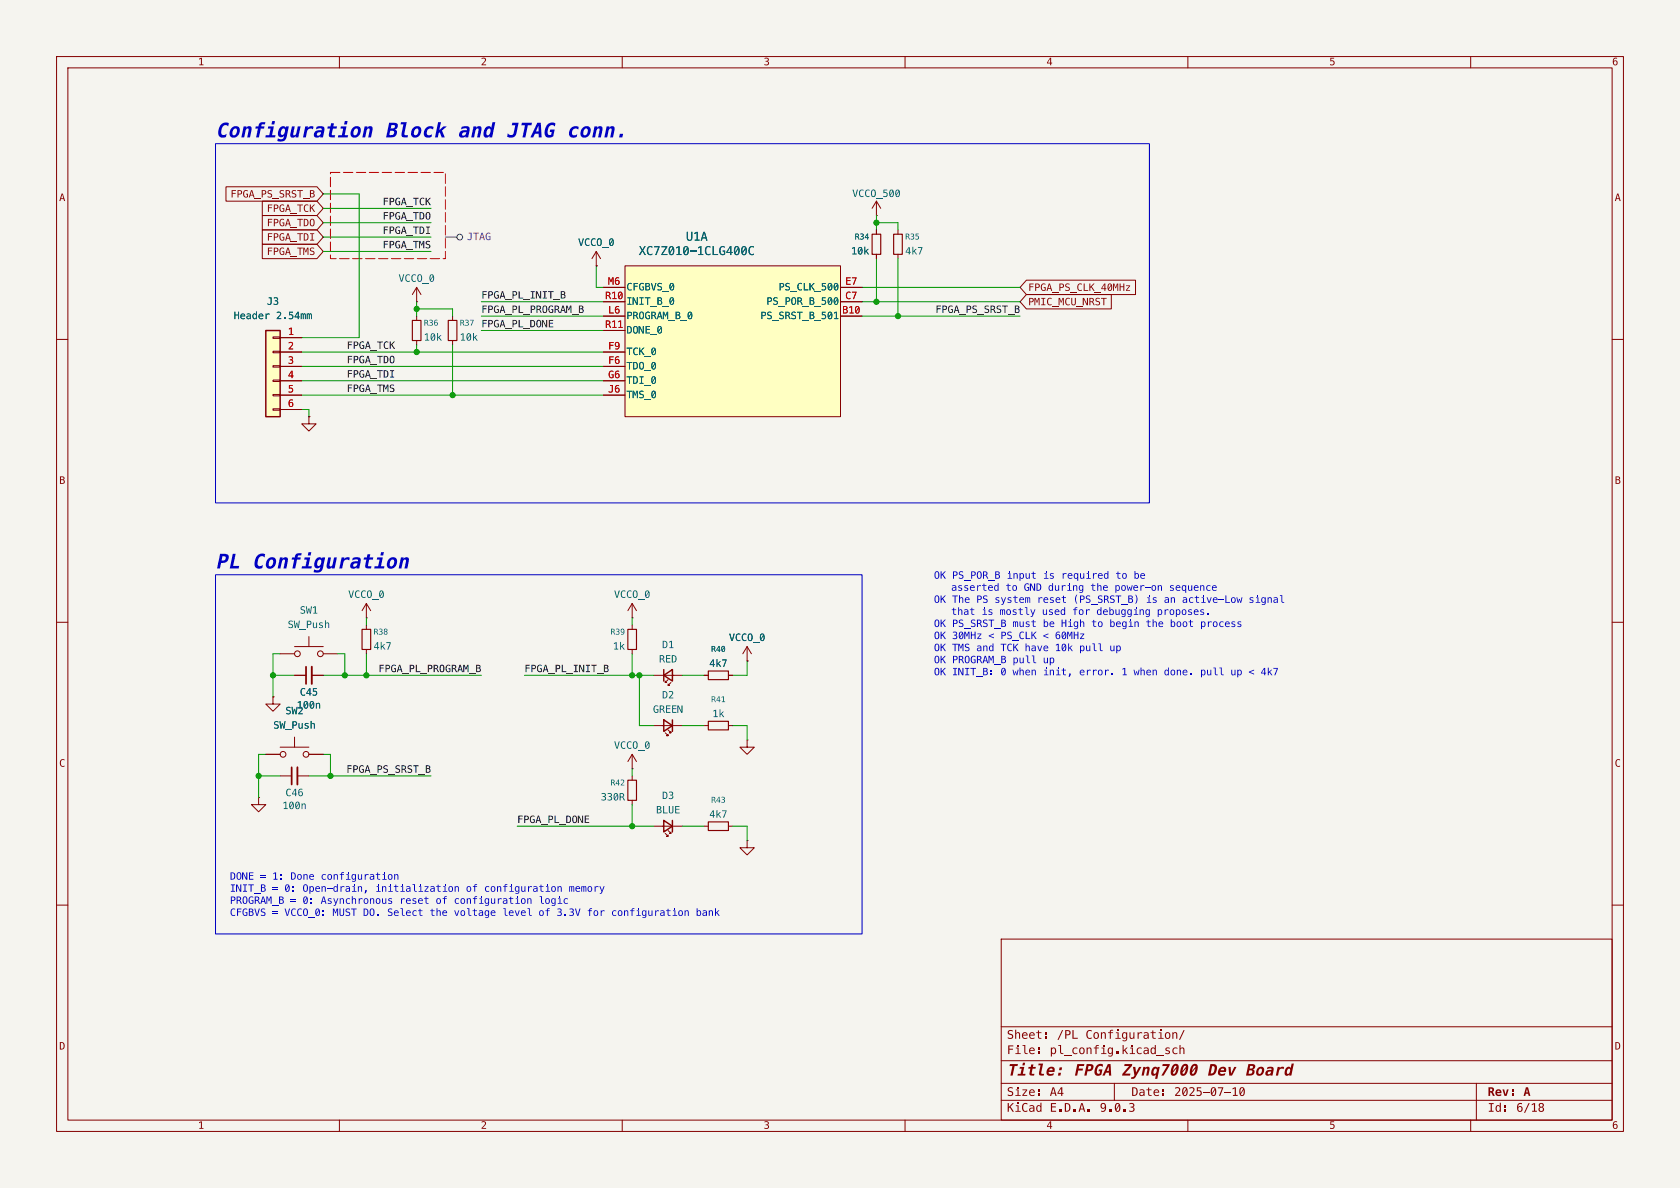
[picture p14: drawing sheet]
<svg xmlns="http://www.w3.org/2000/svg" width="297mm" height="210mm" viewBox="0 0 297 210" stroke-linecap="round" stroke-linejoin="round" font-family="sans-serif">
<defs><g id="words">
<g font-size="3.5" fill="#0000c2">
<text x="38.1" y="25.3">Configuration</text>
<text x="68" y="25.3">Block</text>
<text x="80.9" y="25.3">and JTAG conn.</text>
<text x="38.1" y="101.5">PL Configuration</text>
</g>
<g font-size="2.8" fill="#840000">
<text x="178" y="190.9">Title:</text>
<text x="189.8" y="190.9">FPGA Zynq7000</text>
<text x="213.4" y="190.9">Dev Board</text>
</g>
<g font-size="2.1" fill="#006464">
<text x="112.9" y="45.7">XC7Z010-1CLG400C</text>
<text x="121.3" y="43.2">U1A</text>
</g>
<g font-size="2.1" fill="#840000">
<text x="178" y="184.2">Sheet:</text>
<text x="186.8" y="184.2">/PL</text>
<text x="191.9" y="184.2">Configuration/</text>
<text x="178" y="186.9">File:</text>
<text x="185.6" y="186.9">pl_config.kicad_sch</text>
<text x="178" y="197.1">KiCad</text>
<text x="178" y="194.3">Size:</text>
<text x="185.6" y="197.1">E.D.A.</text>
<text x="185.6" y="194.3">A4</text>
<text x="194.4" y="197.1">9.0.3</text>
<text x="200" y="194.3">Date:</text>
<text x="207.6" y="194.3">2025-07-10</text>
<text x="263" y="194.3">Rev:</text>
<text x="263" y="197.1">Id:</text>
<text x="268.1" y="197.1">6/18</text>
<text x="269.3" y="194.3">A</text>
</g>
<g font-size="1.8" fill="#840000">
<text x="35" y="12.1">1</text>
<text x="85" y="12.1">2</text>
<text x="135" y="12.1">3</text>
<text x="185" y="12.1">4</text>
<text x="235" y="12.1">5</text>
<text x="285" y="12.1">6</text>
<text x="40.7" y="35.4">FPGA_PS_SRST_B</text>
<text x="10.5" y="36.1">A</text>
<text x="47.2" y="40.5">FPGA_TDO</text>
<text x="47.2" y="38">FPGA_TCK</text>
<text x="285.5" y="36.1">A</text>
<text x="47.2" y="45.6">FPGA_TMS</text>
<text x="47.2" y="43">FPGA_TDI</text>
<text x="181.8" y="51.9">FPGA_PS_CLK_40MHz</text>
<text x="181.8" y="54.5">PMIC_MCU_NRST</text>
<text x="10.5" y="86.1">B</text>
<text x="285.5" y="86.1">B</text>
<text x="10.5" y="136.1">C</text>
<text x="285.5" y="136.1">C</text>
<text x="10.5" y="186.1">D</text>
<text x="285.5" y="186.1">D</text>
<text x="35" y="200.1">1</text>
<text x="85" y="200.1">2</text>
<text x="135" y="200.1">3</text>
<text x="185" y="200.1">4</text>
<text x="235" y="200.1">5</text>
<text x="285" y="200.1">6</text>
</g>
<g font-size="1.8" fill="#006464">
<text x="150.7" y="35.3">VCCO_500</text>
<text x="102.2" y="44">VCCO_0</text>
<text x="150.5" y="45.5">10k</text>
<text x="160" y="45.5">4k7</text>
<text x="70.5" y="50.3">VCCO_0</text>
<text x="110.7" y="51.8">CFGBVS_0</text>
<text x="137.6" y="51.8">PS_CLK_500</text>
<text x="41.3" y="56.9">Header</text>
<text x="47.2" y="54.4">J3</text>
<text x="48.8" y="56.9">2.54mm</text>
<text x="110.7" y="54.4">INIT_B_0</text>
<text x="110.7" y="56.9">PROGRAM_B_0</text>
<text x="110.7" y="59.5">DONE_0</text>
<text x="134.4" y="56.9">PS_SRST_B_501</text>
<text x="135.5" y="54.4">PS_POR_B_500</text>
<text x="74.9" y="60.7">10k</text>
<text x="81.3" y="60.7">10k</text>
<text x="110.7" y="63.3">TCK_0</text>
<text x="110.7" y="65.8">TDO_0</text>
<text x="110.7" y="68.3">TDI_0</text>
<text x="110.7" y="70.9">TMS_0</text>
<text x="61.6" y="106.2">VCCO_0</text>
<text x="108.6" y="106.2">VCCO_0</text>
<text x="50.9" y="111.5">SW_Push</text>
<text x="53" y="109">SW1</text>
<text x="128.9" y="113.8">VCCO_0</text>
<text x="66" y="115.3">4k7</text>
<text x="108.4" y="115.3">1k</text>
<text x="116.5" y="117.6">RED</text>
<text x="117" y="115.1">D1</text>
<text x="125.4" y="118.4">4k7</text>
<text x="52.5" y="125.8">100n</text>
<text x="53" y="123.5">C45</text>
<text x="117" y="124">D2</text>
<text x="48.3" y="129.3">SW_Push</text>
<text x="50.5" y="126.8">SW2</text>
<text x="115.4" y="126.5">GREEN</text>
<text x="125.9" y="127.3">1k</text>
<text x="108.6" y="132.9">VCCO_0</text>
<text x="49.9" y="143.5">100n</text>
<text x="50.5" y="141.2">C46</text>
<text x="106.2" y="142">330R</text>
<text x="117" y="141.8">D3</text>
<text x="116" y="144.3">BLUE</text>
<text x="125.4" y="145.1">4k7</text>
</g>
<g font-size="1.8" fill="#0f0f0f">
<text x="67.6" y="41.6">FPGA_TDI</text>
<text x="67.6" y="39">FPGA_TDO</text>
<text x="67.6" y="36.5">FPGA_TCK</text>
<text x="67.6" y="44.1">FPGA_TMS</text>
<text x="85.1" y="53">FPGA_PL_INIT_B</text>
<text x="85.1" y="55.5">FPGA_PL_PROGRAM_B</text>
<text x="85.1" y="58.1">FPGA_PL_DONE</text>
<text x="165.4" y="55.5">FPGA_PS_SRST_B</text>
<text x="61.3" y="61.9">FPGA_TCK</text>
<text x="61.3" y="64.4">FPGA_TDO</text>
<text x="61.3" y="69.5">FPGA_TMS</text>
<text x="61.3" y="67">FPGA_TDI</text>
<text x="66.9" y="119">FPGA_PL_PROGRAM_B</text>
<text x="92.7" y="119">FPGA_PL_INIT_B</text>
<text x="61.2" y="136.8">FPGA_PS_SRST_B</text>
<text x="91.4" y="145.7">FPGA_PL_DONE</text>
</g>
<text font-size="1.8" fill="#840084" x="82.5" y="42.9">JTAG</text>
<g font-size="1.8" fill="#a90000">
<text x="107" y="53.1">R10</text>
<text x="107.5" y="50.5">M6</text>
<text x="149.4" y="50.5">E7</text>
<text x="149.4" y="53.1">C7</text>
<text x="50.9" y="59.4">1</text>
<text x="107" y="58.2">R11</text>
<text x="107.5" y="55.6">L6</text>
<text x="148.9" y="55.6">B10</text>
<text x="50.9" y="62">2</text>
<text x="50.9" y="64.5">3</text>
<text x="107.5" y="62">F9</text>
<text x="107.5" y="64.5">F6</text>
<text x="50.9" y="67.1">4</text>
<text x="50.9" y="69.6">5</text>
<text x="107.5" y="67.1">G6</text>
<text x="107.5" y="69.6">J6</text>
<text x="50.9" y="72.1">6</text>
</g>
<g font-size="1.8" fill="#0000c2">
<text x="183.3" y="107.4">reset</text>
<text x="187.6" y="103.1">required</text>
<text x="209" y="107.4">active-Low</text>
<text x="220.7" y="107.4">signal</text>
<text x="184.2" y="109.5">used</text>
<text x="189.5" y="109.5">for</text>
<text x="193.8" y="109.5">debugging</text>
<text x="196.1" y="111.6">begin</text>
<text x="176.9" y="120.2">0 when init,</text>
<text x="198.3" y="120.2">1 when done.</text>
<text x="40.6" y="156">DONE= 1:</text>
<text x="40.6" y="158.1">INIT_B</text>
<text x="40.6" y="160.3">PROGRAM_B= 0:</text>
<text x="48.1" y="158.1">= 0:</text>
<text x="51.3" y="156">Done configuration</text>
<text x="53.5" y="158.1">Open-drain,</text>
<text x="56.7" y="160.3">Asynchronous</text>
<text x="66.3" y="158.1">initialization</text>
<text x="70.6" y="160.3">reset</text>
<text x="77" y="160.3">of</text>
<text x="80.2" y="160.3">configuration</text>
<text x="82.4" y="158.1">of</text>
<text x="85.6" y="158.1">configuration</text>
<text x="95.2" y="160.3">logic</text>
<text x="100.5" y="158.1">memory</text>
<text x="40.6" y="162.4">CFGBVS= VCCO_0: MUST DO. Select</text>
<text x="75.9" y="162.4">the</text>
<text x="80.2" y="162.4">voltage</text>
<text x="88.8" y="162.4">level</text>
<text x="95.2" y="162.4">of</text>
<text x="98.4" y="162.4">3.3V</text>
<text x="103.7" y="162.4">for</text>
<text x="108" y="162.4">configuration</text>
<text x="123" y="162.4">bank</text>
</g>
<g font-size="1.4" fill="#006464">
<text x="151.1" y="42.7">R34</text>
<text x="160" y="42.7">R35</text>
<text x="74.9" y="58">R36</text>
<text x="81.3" y="58">R37</text>
<text x="66" y="112.6">R38</text>
<text x="107.9" y="112.6">R39</text>
<text x="125.7" y="115.6">R40</text>
<text x="125.7" y="124.5">R41</text>
<text x="107.9" y="139.3">R42</text>
<text x="125.7" y="142.3">R43</text>
</g>
</g></defs>
<path d="M0 0h297v210h-297z" fill="#f5f4ef" stroke="#f5f4ef" stroke-width=".18"/>
<g fill="none" stroke="#840000" stroke-width=".18">
<path d="M10 10h277v190h-277zM12 12h273v186h-273zM60 10v2M110 10v2M160 10v2M210 10v2M260 10v2M10 60h2M285 60h2M10 110h2M285 110h2M10 160h2"/>
<path d="M177 166h108v32h-108zM285 160h2M60 198v2M110 198v2M160 198v2M210 198v2M260 198v2"/>
</g>
<g fill="#840000">
<path d="M205.5 192.6h.3v.4h-.3z"/>
<path d="M205.5 193.4h.3v.3h-.3z"/>
<path d="M219.3 192.3l.1-.1a.56 .56 0 0 1 .6 .2 .56 .56 0 0 1 .1 .6 .53 .53 0 0 1-.2 .7 .53 .53 0 0 1-.7-.1v-.2h.2a.29 .29 0 0 0 .4 .1 .29 .29 0 0 0 .1-.4l-.1-.4-.4 .7h-.2l-.1-.4h.2v.2l.5-.7a.29 .29 0 0 0-.4-.1 .29 .29 0 0 0-.1 .4v.2h-.2z"/>
</g>
<path d="M177 194.5h108" fill="none" stroke="#840000" stroke-width=".18"/>
<g fill="#840000">
<path d="M192.3 196.1h.4v.4h-.4z"/>
<path d="M199.7 195h.2a.41 .41 0 0 1 .6 .1 .41 .41 0 0 1-.2 .6 .47 .47 0 0 1 .2 .7 .47 .47 0 0 1-.7 .1h-.2v-.2l.2 .1a.34 .34 0 0 0 .6-.3 .34 .34 0 0 0-.5-.3v-.2a.29 .29 0 0 0 .4 0 .29 .29 0 0 0 0-.4 .29 .29 0 0 0-.4 0h-.2z"/>
</g>
<path d="M177 191.5h108" fill="none" stroke="#840000" stroke-width=".18"/>
<g fill="#840000">
<path d="M183.5 192.6h.3v.4h-.3z"/>
<path d="M183.5 193.4h.3v.3h-.3z"/>
<path d="M266 195.4h.3v.4h-.3z"/>
<path d="M266 196.2h.3v.3h-.3z"/>
<path d="M272.1 195.1a.43 .43 0 0 1 .7 0 .43 .43 0 0 1-.1 .6 .47 .47 0 0 1 0 .9 .47 .47 0 0 1-.7-.5h.2a.3 .3 0 0 0 .4 .2 .3 .3 0 0 0 .1-.4 .3 .3 0 0 0-.5 .1l-.2 .1 .1-.2 .2-.2-.3-.3h.2a.26 .26 0 0 0 .4 .2 .26 .26 0 0 0 0-.4 .26 .26 0 0 0-.4 .1l-.2 .1z"/>
</g>
<path d="M177 187.5h108" fill="none" stroke="#840000" stroke-width=".18"/>
<g fill="#840000">
<path d="M180.8 187.9h.4l-.1 .4h-.4z"/>
<path d="M185.3 188.8a.64 .64 0 0 1 .9-.2 .64 .64 0 0 1 .2 .9h-1a.37 .37 0 0 0 .2 .4 .37 .37 0 0 0 .4-.1l.3-.1-.1 .4h-.1a.69 .69 0 0 1-.9 0 .69 .69 0 0 1-.1-.9h1a.31 .31 0 0 0-.3-.3 .31 .31 0 0 0-.3 .3h-.4z"/>
<path d="M187.3 188.7h.5l-.1 .5h-.5z"/>
<path d="M187.1 189.6h.5l-.1 .5h-.5z"/>
<path d="M182.1 185.3a.5 .5 0 0 1 .6-.1 .5 .5 0 0 1 .2 .6h-.8a.43 .43 0 0 0 .3 .4 .43 .43 0 0 0 .5-.1v.2l-.4 .1a.56 .56 0 0 1-.6-.8h.9a.31 .31 0 0 0-.4-.3 .31 .31 0 0 0-.3 .3h-.2z"/>
<path d="M183.5 185.2h.3v.4h-.3z"/>
<path d="M183.5 186h.3v.3h-.3z"/>
<path d="M204.5 186.5h1.3v.2h-1.3z"/>
<path d="M206.1 185.2h.7v.2h-.5v.2a.42 .42 0 0 1 .5 .3 .42 .42 0 0 1-.3 .5 .42 .42 0 0 1-.5-.3h.6v-.1l-.2-.2a.33 .33 0 0 1-.4-.2 .33 .33 0 0 1 .1-.4z"/>
<path d="M207.4 185.3l.1-.1a.38 .38 0 0 1 .6 .2 .42 .42 0 0 0-.5 .1 .42 .42 0 0 0 0 .5 .42 .42 0 0 0 .5 .1 .4 .4 0 0 1-.6 .2 .69 .69 0 0 1-.1-1z"/>
<path d="M208.5 184.7h.2v.7l.3-.2a.36 .36 0 0 1 .4 .4v.7h-.2v-.7a.26 .26 0 0 0-.3-.3 .26 .26 0 0 0-.2 .4v.6h-.2z"/>
</g>
<path d="M177 181.5h108" fill="none" stroke="#840000" stroke-width=".18"/>
<g fill="#840000">
<path d="M184.8 182.5h.3v.4h-.3z"/>
<path d="M184.8 183.3h.3v.3h-.3z"/>
<path d="M204.9 182.5h.4v1h.4v.1h-.9v-.1h.3v-.9h-.2z"/>
<path d="M206.1 182.6a.55 .55 0 0 1 .8 .5 .55 .55 0 0 1-.8 .4l-.2-.4h.2a.32 .32 0 0 0 .3 .4 .32 .32 0 0 0 .3-.4 .32 .32 0 0 0-.3-.5 .32 .32 0 0 0-.3 .5h-.2z"/>
<path d="M207.3 182.5h.1v.2l.3-.2a.36 .36 0 0 1 .4 .4v.7h-.2v-.7a.26 .26 0 0 0-.2-.3 .26 .26 0 0 0-.3 .4v.6h-.1z"/>
<path d="M209.2 182.1h.2l-.8 1.7h-.2z"/>
</g>
<g fill="none" stroke="#840000" stroke-width=".18">
<path d="M105.4 47h.1M105.4 44.5l-.8 1.2M105.4 44.5l.8 1.2M105.4 44.5v2.5M154.9 40.6v.8M154.9 45v.7M158.7 40.6v.8M158.7 45v.7M49.5 115.6h2.6M52.1 119.4h2M52.1 114.3h5M54.6 112.5v1.8"/>
<path d="M55.1 119.4h2M57.1 115.6h2.6M64.8 109.2h.1M64.8 106.7v2.5M64.8 110.5v.8M64.8 114.8v.8M64.8 106.7l-.8 1.3M64.8 106.7l.7 1.3M111.8 109.2h.1M111.8 106.7l-.8 1.3M111.8 106.7l.7 1.3M111.8 106.7v2.5"/>
<path d="M132.1 116.8h.1M132.1 114.3l-.8 1.3M132.1 114.3l.7 1.3M132.1 114.3v2.5M47 133.4h2.5M48.3 123.2v1.3h1.2l-1.2 1.2-1.3-1.2h1.3M48.3 123.2h.1M49.5 132.1h5.1M49.5 137.2h2.1M52.1 130.3v1.8M52.6 137.2h2M54.6 133.4h2.5"/>
<path d="M111.8 135.9h.1M111.8 133.4v2.5M111.8 137.2v.7M111.8 133.4l-.8 1.2M111.8 133.4l.7 1.2M132.1 130.8v1.3h1.2l-1.2 1.3-1.3-1.3h1.3M132.1 130.8h.1M45.7 141v1.2h1.3l-1.3 1.3-1.3-1.3h1.3M45.7 141h.1M111.8 141.5v.7M115.6 146.1h5M117.6 147.3l.5 .5h-.2h.2v-.2"/>
<path d="M118.1 146.8l.5 .5h-.2h.2v-.2M132.1 148.6v1.3h1.2l-1.2 1.2-1.3-1.2h1.3M132.1 148.6h.1M197 191.5v3M261 191.5v6.5"/>
<circle cx="52.6" cy="115.6" r=".51"/>
<circle cx="56.6" cy="115.6" r=".51"/>
<circle cx="50" cy="133.4" r=".51"/>
<circle cx="54.1" cy="133.4" r=".51"/>
</g>
<path d="M154.2 41.4h1.5v3.6h-1.5zM158 41.4h1.5v3.6h-1.5zM64 111.3h1.5v3.5h-1.5zM111 137.9h1.5v3.6h-1.5z" fill="none" stroke="#840000" stroke-width=".2"/>
<path d="M54.1 117.9v3M51.6 135.6v3.1" fill="none" stroke="#840000" stroke-width=".3"/>
<path d="M55.1 117.9v3M52.6 135.6v3.1" fill="none" stroke="#840000" stroke-width=".33"/>
<path d="M117.3 145l1.6 1.1-1.6 1zM118.9 145v2.1" fill="none" stroke="#840000" stroke-width=".25"/>
<path d="M110.5 47h38.1v26.7h-38.1z" fill="#ffffc2"/>
<path d="M106.7 50.8h3.8M106.7 53.3h3.8M110.5 47h38.1v26.7h-38.1z" fill="none" stroke="#840000" stroke-width=".18"/>
<path d="M118.5 52.7l.2-.1a.69 .69 0 0 1 .5 .6 .69 .69 0 0 1-.5 .7l-.3-.3h.2a.25 .25 0 0 0 .3 .1 .25 .25 0 0 0 .1-.3v-.4l-.4 .6h-.2l-.1-.4h.2v.3l.4-.7-.2-.1-.2 .5h-.2z" fill="#006464"/>
<g fill="none" stroke="#840000" stroke-width=".18">
<path d="M154.9 38.1h.1M154.9 35.6l.8 1.2M154.9 35.6l-.7 1.2M154.9 35.6v2.5M73.7 53.3h.1M73.7 50.8l-.8 1.3M73.7 50.8l.7 1.3M73.7 50.8v2.5M73.7 55.9v.7M80 55.9v.7M106.7 55.9h3.8M106.7 58.4h3.8"/>
<path d="M148.6 55.9h3.8M148.6 50.8h3.8M148.6 53.3h3.8M54.6 73.7v1.2h1.3l-1.3 1.3-1.3-1.3h1.3M54.6 73.7h.1M73.7 60.2v.8M80 60.2v.8M106.7 62.2h3.8M106.7 64.8h3.8M106.7 67.3h3.8M106.7 69.9h3.8M111.8 110.5v.8"/>
<path d="M111.8 114.8v.8M124.5 119.4h.7M128.8 119.4h.7M124.5 128.3h.7M128.8 128.3h.7M124.5 146.1h.7M128.8 146.1h.7"/>
</g>
<path d="M72.9 56.6h1.5v3.6h-1.5zM79.2 56.6h1.6v3.6h-1.6zM111 111.3h1.5v3.5h-1.5zM125.2 118.6h3.6v1.5h-3.6zM125.2 127.5h3.6v1.5h-3.6zM125.2 145.3h3.6v1.5h-3.6z" fill="none" stroke="#840000" stroke-width=".2"/>
<path d="M47 58.4h2.5v15.3h-2.5z" fill="#ffffc2"/>
<path d="M47 58.4h2.5v15.3h-2.5zM117.3 119.4l1.6-1v2zM117.3 118.4v2M117.3 127.3l1.6 1-1.6 1zM118.9 127.3v2" fill="none" stroke="#840000" stroke-width=".25"/>
<g fill="none" stroke="#840000" stroke-width=".18">
<path d="M40 33h16l1.1 1.3-1.1 1.3h-16zM46.4 38.1h9.6l1.1 1.3-1.1 1.2h-9.6zM46.4 35.6h9.6l1.1 1.2-1.1 1.3h-9.6zM46.4 43.2h9.6l1.1 1.3-1.1 1.2h-9.6zM46.4 40.6h9.6l1.1 1.3-1.1 1.3h-9.6zM48.3 59.6h1.2v.2h-1.2zM49.5 59.7h3.8M181.5 52.1h15v2.5h-15l-1.2-1.3zM181.5 49.5h19.2v2.6h-19.2l-1.2-1.3zM48.3 62.1h1.2v.3h-1.2zM48.3 64.6h1.2v.3h-1.2zM48.3 67.2h1.2v.2h-1.2z"/>
<path d="M48.3 69.7h1.2v.3h-1.2zM48.3 72.3h1.2v.2h-1.2zM49.5 62.2h3.8M49.5 64.8h3.8M49.5 67.3h3.8M49.5 69.9h3.8M49.5 72.4h3.8M115.6 119.4h5M115.6 128.3h5M117.6 129.5l.5 .5h-.2h.2v-.2M118.1 120.1l-.5 .6h.3h-.3v-.3M118.1 129l.5 .5h-.2h.2v-.2"/>
<path d="M118.6 120.7l-.5 .5h.3h-.3v-.3"/>
</g>
<g fill="none" stroke="#484848" stroke-width=".18">
<path d="M78.7 41.9h2.1"/>
<circle cx="81.3" cy="41.9" r=".51"/>
</g>
<path d="M58.4 30.5h20.3v15.2h-20.3v-15.2" fill="none" stroke="#f00" stroke-width=".18" stroke-dasharray="1.7 .6"/>
<g fill="none" stroke="#009600" stroke-width=".18">
<path d="M57.1 34.3h6.4v25.4h-10.2M57.1 36.8h19.1M57.1 39.4h19.1M154.9 39.4h3.8v1.2M154.9 38.1v2.5M57.1 41.9h19.1M57.1 44.5h19.1M73.7 54.6h6.3v1.3M73.7 53.3v2.6M85.1 53.3h21.6M85.1 58.4h21.6M85.1 55.9h21.6"/>
<path d="M105.4 47v3.8h1.3M152.4 53.3h27.9M152.4 55.9h27.9M152.4 50.8h27.9M154.9 45.7v7.6M158.7 45.7v10.2M53.3 69.9h53.4M53.3 72.4h1.3v1.3M53.3 67.3h53.4M53.3 64.8h53.4M53.3 62.2h53.4M73.7 61v1.2"/>
<path d="M80 61v8.9M48.3 119.4h3.8M49.5 115.6h-1.2v7.6M57.1 119.4h28M59.7 115.6h1.3v3.8M64.8 109.2v1.3M64.8 115.6v3.8M92.7 119.4h22.9M111.8 109.2v1.3M111.8 115.6v3.8M113 119.4v8.9h2.6M120.6 119.4h3.9"/>
<path d="M132.1 116.8v2.6h-2.6M45.7 137.2h3.8M47 133.4h-1.3v7.6M54.6 137.2h21.6M57.1 133.4h1.3v3.8M111.8 135.9v1.3M120.6 128.3h3.9M129.5 128.3h2.6v2.5M91.4 146.1h24.2M111.8 142.2v3.9M120.6 146.1h3.9M129.5 146.1h2.6v2.5"/>
</g>
<g fill="#0000c2">
<path d="M67.7 154.5h.4v.9h.3v.1h-.8v-.1h.3v-.7h-.2z"/>
<path d="M67.9 154.2h.2v.2h-.2z"/>
<path d="M68.7 154.6a.45 .45 0 0 1 .6 .1 .45 .45 0 0 1 0 .6 .45 .45 0 0 1-.7 0v-.3h.1a.29 .29 0 0 0 .4 .4 .29 .29 0 0 0 .1-.5l-.2-.3a.28 .28 0 0 0-.3 .4h-.1z"/>
<path d="M69.7 154.5h.1v.2l.3-.2 .3 .1v.9h-.1v-.7l-.2-.2-.2 .3-.1 .6h-.1z"/>
<path d="M46.1 156.3l.8 .2v.3l-.2 .1 .3 .3a.37 .37 0 0 1-.5 .4h-.4v-.1h.4a.25 .25 0 0 0 .3-.3 .25 .25 0 0 0-.3-.2h-.2v.5h-.2v-.7h.5l.2-.1-.1-.2h-.4v.3h-.2z"/>
<path d="M63.3 156.7h.1v.1l.3-.2 .2 .1 .1 .9h-.1l-.1-.7-.1-.1-.3 .2v.6h-.1z"/>
<path d="M64.6 157.3h.2v.3l-.2 .3h-.1z"/>
<path d="M76.1 156.7h.5l.2 .2 .1 .7h-.2v-.1l-.5 .1-.1-.3 .2 .2a.24 .24 0 0 0 .4-.1 .24 .24 0 0 0-.2-.3 .24 .24 0 0 0-.3 .2h-.1a.47 .47 0 0 1 .6-.3 .32 .32 0 0 0-.3-.2 .32 .32 0 0 0-.3 .1z"/>
<path d="M77.4 156.4h.1v.3h.4v.1h-.4l.1 .6 .3 .1a.28 .28 0 0 1-.3 .1 .28 .28 0 0 1-.2-.3v-.5h-.3v-.1h.3z"/>
<path d="M78.3 156.7h.5v.8h.3v.1h-.8v-.1h.3v-.7h-.3z"/>
<path d="M78.6 156.3h.2v.2h-.2z"/>
<path d="M79.4 156.8a.45 .45 0 0 1 .6 0 .45 .45 0 0 1-.1 .7 .45 .45 0 0 1-.6 0v-.3h.1a.29 .29 0 0 0 .4 .3 .29 .29 0 0 0 .1-.5l-.2-.2a.28 .28 0 0 0-.3 .4h-.1z"/>
<path d="M80.4 156.7h.1v.1l.3-.2 .3 .1v.9h-.1v-.7l-.2-.1-.3 .2v.6h-.1z"/>
<path d="M96.5 156.7h.4v.8h.4v.1h-.8v-.1h.3v-.7h-.3z"/>
<path d="M96.8 156.3h.1v.2h-.1z"/>
<path d="M97.6 156.8a.45 .45 0 0 1 .6 0 .45 .45 0 0 1-.1 .7 .45 .45 0 0 1-.6 0l-.1-.3h.2a.29 .29 0 0 0 .4 .3 .29 .29 0 0 0 .1-.5l-.2-.2a.28 .28 0 0 0-.3 .4h-.2z"/>
<path d="M98.6 156.7h.1v.1l.2-.2 .3 .1 .1 .9h-.2v-.7l-.1-.1-.3 .2v.6h-.1z"/>
<path d="M68.7 158.9l.6-.1v.2l-.4-.1v.3a.35 .35 0 0 1 .4 .2 .35 .35 0 0 1-.2 .4 .35 .35 0 0 1-.5-.2l.4 .1 .2-.2-.5-.3z"/>
<path d="M75.2 158.5h.2v.3h.4v.1h-.4v.7h.4a.28 .28 0 0 1-.4 .2 .28 .28 0 0 1-.2-.3v-.6h-.2v-.1h.2z"/>
<path d="M91.2 158.8h.4v.8h.3v.2h-.8v-.2h.3v-.7h-.2z"/>
<path d="M92.2 158.9a.45 .45 0 0 1 .6 .1 .45 .45 0 0 1 0 .6 .45 .45 0 0 1-.6 0l-.1-.3h.2a.29 .29 0 0 0 .3 .4 .29 .29 0 0 0 .2-.5l-.2-.3a.28 .28 0 0 0-.3 .4h-.2z"/>
<path d="M93.2 158.8h.2v.1l.2-.1 .3 .1 .1 .9h-.2v-.7l-.2-.2-.2 .2v.7h-.2z"/>
<path d="M99.8 158.9l.1-.1a.32 .32 0 0 1 .5 .2 .35 .35 0 0 0-.5 0 .35 .35 0 0 0 0 .5 .35 .35 0 0 0 .5 .1 .37 .37 0 0 1-.3 .2 .37 .37 0 0 1-.4-.2l-.1-.4z"/>
<path d="M74.2 160.7h.1v.2h.4v.2h-.4v.6l.4 .1a.28 .28 0 0 1-.4 .1 .28 .28 0 0 1-.1-.3v-.5h-.3v-.2h.3z"/>
<path d="M78.3 161.1l.1-.1a.43 .43 0 0 1 .5 0 .43 .43 0 0 1 .1 .4h-.6l.1 .4 .5-.1a.41 .41 0 0 1-.6 .1l-.2-.5h.7l-.3-.3-.4 .3z"/>
<path d="M85.8 161l.3-.1 .2 .2v-.2h.2v.9a.44 .44 0 0 1-.3 .5 .44 .44 0 0 1-.4-.1v-.1h.4l.1-.4-.2 .2a.41 .41 0 0 1-.4-.5h.1a.28 .28 0 0 0 .4 .4 .28 .28 0 0 0 .1-.5l-.2-.3a.27 .27 0 0 0-.3 .4h-.1z"/>
<path d="M86.9 161.1v-.1a.43 .43 0 0 1 .5 0 .43 .43 0 0 1 .2 .4h-.7l.2 .4 .5-.1a.41 .41 0 0 1-.7 .1l-.2-.5h.7l-.2-.3-.5 .3z"/>
<path d="M92.2 161.1l.1-.1a.43 .43 0 0 1 .5 0 .43 .43 0 0 1 .1 .4h-.6l.1 .4 .5-.1a.41 .41 0 0 1-.6 .1l-.2-.5h.7l-.3-.3-.4 .3z"/>
<path d="M93.3 160.6h.4v1l.3 .2v.1l-.4-.1-.1-1.1h-.2z"/>
<path d="M101.7 160.6h.1l.3 1.2 .3-1.2h.2l-.4 1.3h-.2z"/>
<path d="M106.2 160.9h.2v.2l.1-.2 .4 .1v.1h-.3l-.2 .1v.7h-.2z"/>
<path d="M119 160.9h.4v.9h.3v.1h-.8v-.1h.3v-.7h-.2z"/>
<path d="M119.2 160.6h.2v.2h-.2z"/>
<path d="M120 161a.45 .45 0 0 1 .6 .1 .45 .45 0 0 1 0 .6 .45 .45 0 0 1-.6 0l-.1-.3h.2a.29 .29 0 0 0 .3 .4 .29 .29 0 0 0 .2-.5l-.2-.3a.28 .28 0 0 0-.3 .4h-.2z"/>
<path d="M121 160.9h.2v.2l.2-.2 .3 .1 .1 .9h-.2v-.7l-.2-.2-.2 .3v.6h-.2z"/>
<path d="M54.5 97.6h.5l-.1 .6h-.5z"/>
<path d="M67.4 97.6h.5l-.2 .6h-.5z"/>
<path d="M68.8 98.8a.81 .81 0 0 1 1.1-.2 .81 .81 0 0 1 .2 1.1 .87 .87 0 0 1-.8 .9 .87 .87 0 0 1-.9-.8l.5-.1a.38 .38 0 0 0 .4 .5 .38 .38 0 0 0 .3-.5 .44 .44 0 0 0 .1-.5 .44 .44 0 0 0-.4-.3l-.3 .3-.1 .5h-.5l.2-.6z"/>
<path d="M70.9 98.5h.5l-.1 .3a.52 .52 0 0 1 .7-.3 .52 .52 0 0 1 .3 .7l-.3 1.3h-.5l.3-1.3a.27 .27 0 0 0-.3-.3 .27 .27 0 0 0-.3 .3l-.2 1.3h-.5z"/>
<path d="M48.1 21.4h.5l-.1 .6h-.5z"/>
<path d="M61 21.4h.5l-.2 .6h-.5z"/>
<path d="M62.4 22.6a.81 .81 0 0 1 1.1-.2 .81 .81 0 0 1 .2 1.1 .87 .87 0 0 1-.9 .9 .87 .87 0 0 1-.8-.8l.5-.1a.38 .38 0 0 0 .3 .5 .38 .38 0 0 0 .4-.5 .44 .44 0 0 0 .1-.5 .44 .44 0 0 0-.4-.3l-.3 .3-.1 .5h-.5l.1-.6z"/>
<path d="M64.5 22.3h.5l-.1 .3a.52 .52 0 0 1 .7-.3 .52 .52 0 0 1 .2 .7l-.2 1.3h-.5l.3-1.3a.27 .27 0 0 0-.3-.3 .27 .27 0 0 0-.3 .3l-.2 1.3h-.5z"/>
<path d="M165.4 101.1l.1-.1a.55 .55 0 0 1 .6 .2 .55 .55 0 0 1 0 .6 .46 .46 0 0 1-.6 .5 .46 .46 0 0 1-.3-.6h.2a.31 .31 0 0 0 0 .3 .31 .31 0 0 0 .4 .1l.1-.4a.31 .31 0 0 0 0-.4 .31 .31 0 0 0-.4-.1l-.1 .5h-.2z"/>
<path d="M166.3 101h.2v.6l.5-.6h.2l-.5 .5 .5 .8h-.2l-.4-.7-.1 .2v.5h-.2z"/>
<path d="M168.5 101h.4a.42 .42 0 0 1 .4 .5 .42 .42 0 0 1-.6 .3v.5h-.2v-.7h.4a.24 .24 0 0 0 .2-.2 .24 .24 0 0 0-.2-.3h-.2v.5h-.2z"/>
<path d="M169.6 101.1l.5-.1h.2v.2h-.1a.28 .28 0 0 0-.4-.1 .28 .28 0 0 0-.1 .4 .28 .28 0 0 0 .4 .1 .41 .41 0 0 1 .1 .7 .41 .41 0 0 1-.7-.2h.2a.27 .27 0 0 0 .4-.1 .27 .27 0 0 0-.3-.3 .35 .35 0 0 1-.3-.2 .35 .35 0 0 1 .1-.4z"/>
<path d="M170.4 102.5h1.1v.1h-1.1z"/>
<path d="M171.7 101h.4a.42 .42 0 0 1 .4 .5 .42 .42 0 0 1-.6 .3v.5h-.2v-.7h.4a.24 .24 0 0 0 .2-.2 .24 .24 0 0 0-.2-.3h-.2v.5h-.2z"/>
<path d="M172.8 101.1l.2-.1a.55 .55 0 0 1 .6 .2 .55 .55 0 0 1-.1 .6 .46 .46 0 0 1-.5 .5 .46 .46 0 0 1-.3-.6h.2a.31 .31 0 0 0 0 .3 .31 .31 0 0 0 .4 .1l.1-.4a.31 .31 0 0 0 0-.4 .31 .31 0 0 0-.4-.1l-.1 .5h-.2z"/>
<path d="M173.8 101h.3a.35 .35 0 0 1 .5 .3 .35 .35 0 0 1-.3 .4l.4 .6h-.2l-.2-.5h-.2h-.1v.5h-.2v-.7h.3a.23 .23 0 0 0 .3-.2 .23 .23 0 0 0-.3-.3h-.1v.5h-.2z"/>
<path d="M174.7 102.5h1.1v.1h-1.1z"/>
<path d="M175.9 101l.8 .1v.3l-.2 .2 .3 .3a.37 .37 0 0 1-.5 .4h-.4v-.1h.4a.25 .25 0 0 0 .3-.3 .25 .25 0 0 0-.3-.3h-.2v.6h-.2v-.7h.5l.2-.2-.1-.1-.4-.1v.4h-.2z"/>
<path d="M178.2 101.3h.4v.9h.3v.1h-.8v-.1h.4v-.7h-.3z"/>
<path d="M178.5 101h.1v.2h-.1z"/>
<path d="M179.2 101.3h.1v.2l.3-.2 .2 .1 .1 .9h-.1l-.1-.7-.1-.2-.3 .2v.7h-.1z"/>
<path d="M180.2 101.3h.2v.1h.1a.46 .46 0 0 1 .5 .4 .46 .46 0 0 1-.5 .5l-.1-.1v.5h-.2v-.9h.2a.26 .26 0 0 0 .2 .4 .26 .26 0 0 0 .3-.4 .26 .26 0 0 0-.3-.4 .26 .26 0 0 0-.2 .4h-.2z"/>
<path d="M181.3 101.3h.2v.7l.2 .2 .2-.2v-.7h.2v1h-.2v-.1l-.2 .1-.3-.1z"/>
<path d="M182.6 101h.1v.3h.4v.1h-.4l.1 .7 .3 .1a.28 .28 0 0 1-.3 .1 .28 .28 0 0 1-.2-.3v-.6h-.3v-.1h.3z"/>
<path d="M184.6 101.3h.4v.9h.4v.1h-.8v-.1h.3v-.7h-.3z"/>
<path d="M184.9 101h.1v.2h-.1z"/>
<path d="M185.7 101.4h.6v.1h-.5v.2a.35 .35 0 0 1 .5 .2 .35 .35 0 0 1-.3 .5 .35 .35 0 0 1-.4-.3l.4 .1 .2-.2-.6-.3z"/>
<path d="M192.4 101h.1v.2h-.1z"/>
<path d="M194.2 101.4h.1a.43 .43 0 0 1 .5 0 .43 .43 0 0 1 .1 .4h-.6l.1 .4 .5-.1a.41 .41 0 0 1-.6 .1l-.2-.5h.7l-.3-.3-.4 .3z"/>
<path d="M195.3 101.4l.3-.1 .2 .1v-.5h.2v1.4h-.2v-.1l-.2 .1a.4 .4 0 0 1-.4-.5h.1a.26 .26 0 0 0 .3 .4 .26 .26 0 0 0 .2-.4 .26 .26 0 0 0-.2-.4 .26 .26 0 0 0-.3 .4h-.1z"/>
<path d="M197.6 101h.1v.3h.4v.1h-.4v.7l.4 .1a.28 .28 0 0 1-.4 .1 .28 .28 0 0 1-.1-.3v-.6h-.3v-.1h.3z"/>
<path d="M198.5 101.4a.45 .45 0 0 1 .6 .1 .45 .45 0 0 1 0 .6 .45 .45 0 0 1-.7 0v-.3h.1a.29 .29 0 0 0 .4 .4 .29 .29 0 0 0 .1-.5l-.2-.3a.28 .28 0 0 0-.3 .4h-.1z"/>
<path d="M200.6 100.9h.1v.5h.1a.46 .46 0 0 1 .6 .4 .46 .46 0 0 1-.6 .5l-.1-.1v.1h-.1v-.5h.1a.26 .26 0 0 0 .3 .4 .26 .26 0 0 0 .2-.4 .26 .26 0 0 0-.2-.4 .26 .26 0 0 0-.3 .4h-.1z"/>
<path d="M201.7 101.4h.1a.43 .43 0 0 1 .4 0 .43 .43 0 0 1 .2 .4h-.7l.2 .4 .5-.1a.41 .41 0 0 1-.6 .1l-.2-.5h.7l-.3-.3-.4 .3z"/>
<path d="M168.3 103.5h.5l.3 .2v.7h-.2v-.1l-.4 .1-.2-.3 .3 .2a.24 .24 0 0 0 .3-.1 .24 .24 0 0 0-.2-.3 .24 .24 0 0 0-.3 .2h-.1a.47 .47 0 0 1 .6-.3 .32 .32 0 0 0-.2-.3 .32 .32 0 0 0-.4 .2z"/>
<path d="M169.5 103.5h.6v.1h-.5v.2a.35 .35 0 0 1 .5 .3 .35 .35 0 0 1-.3 .4 .35 .35 0 0 1-.4-.3l.4 .1 .1-.1-.5-.3z"/>
<path d="M170.6 103.5h.5v.1h-.4v.2a.35 .35 0 0 1 .5 .3 .35 .35 0 0 1-.3 .4 .35 .35 0 0 1-.4-.3l.4 .1 .1-.1-.5-.3z"/>
<path d="M171.6 103.6l.1-.1a.43 .43 0 0 1 .4 0 .43 .43 0 0 1 .2 .4h-.7l.2 .4 .5-.1a.41 .41 0 0 1-.7 .2l-.1-.6h.7l-.3-.2-.4 .2z"/>
<path d="M172.7 103.5h.2v.1l.2-.1h.3v.2l-.3-.1-.2 .1v.7h-.2z"/>
<path d="M173.9 103.2h.1v.3h.4v.1h-.4v.6l.4 .1a.28 .28 0 0 1-.4 .1 .28 .28 0 0 1-.1-.3v-.5h-.3v-.1h.3z"/>
<path d="M174.8 103.6l.1-.1a.43 .43 0 0 1 .4 0 .43 .43 0 0 1 .2 .4h-.7l.2 .4 .5-.1a.41 .41 0 0 1-.6 .2l-.2-.6h.7l-.3-.2-.4 .2z"/>
<path d="M175.9 103.5l.3-.1 .2 .2v-.5h.1v1.3h-.1v-.1l-.2 .2a.4 .4 0 0 1-.5-.6h.2a.26 .26 0 0 0 .2 .4 .26 .26 0 0 0 .3-.4 .26 .26 0 0 0-.3-.3 .26 .26 0 0 0-.2 .3h-.2z"/>
<path d="M178.1 103.2h.2v.3h.4v.1h-.4v.6l.4 .1a.28 .28 0 0 1-.4 .1 .28 .28 0 0 1-.2-.3v-.5h-.2v-.1h.2z"/>
<path d="M179.1 103.6a.45 .45 0 0 1 .6 0 .45 .45 0 0 1-.1 .7 .45 .45 0 0 1-.6 0v-.4h.1a.29 .29 0 0 0 .4 .4 .29 .29 0 0 0 .1-.5l-.2-.2a.28 .28 0 0 0-.3 .3h-.1z"/>
<path d="M181.3 103.2a.34 .34 0 0 1 .6 .2l-.1-.1a.42 .42 0 0 0-.5 .1 .42 .42 0 0 0 0 .5 .33 .33 0 0 0 .1 .4 .33 .33 0 0 0 .4 0v-.4h-.2v-.1h.3v.5a.6 .6 0 0 1-.8-.1 .6 .6 0 0 1 0-.8z"/>
<path d="M182.1 103.1h.2l.5 1.1v-1.1h.2v1.3h-.2l-.5-1v1h-.2z"/>
<path d="M183.2 103.1a.69 .69 0 0 1 .8 .4 .69 .69 0 0 1-.2 .9h-.6v-.1a.52 .52 0 0 0 .7-.4 .52 .52 0 0 0-.5-.6v1h-.2z"/>
<path d="M185.5 103.5l.3-.1 .2 .2v-.5h.2v1.3h-.2v-.1l-.2 .2a.4 .4 0 0 1-.4-.6h.1a.26 .26 0 0 0 .3 .4 .26 .26 0 0 0 .2-.4 .26 .26 0 0 0-.2-.3 .26 .26 0 0 0-.3 .3h-.1z"/>
<path d="M186.5 103.5h.2v.7l.1 .1 .3-.2v-.6h.1v.9h-.1v-.1l-.2 .2-.3-.1z"/>
<path d="M187.7 103.5h.2v.1l.2-.1h.3v.2l-.3-.1-.2 .1v.7h-.2z"/>
<path d="M188.7 103.5h.5v.8h.3v.1h-.8v-.1h.3v-.7h-.3z"/>
<path d="M189.7 103.5h.2v.1l.2-.2 .3 .1 .1 .9h-.2v-.7l-.2-.1-.2 .2v.6h-.2z"/>
<path d="M190.9 103.5l.2-.1 .3 .2v-.1h.1v.9a.44 .44 0 0 1-.2 .4 .44 .44 0 0 1-.5 0v-.2h.5l.1-.3-.3 .1a.41 .41 0 0 1-.4-.5h.2a.28 .28 0 0 0 .3 .4 .28 .28 0 0 0 .1-.5l-.1-.2a.27 .27 0 0 0-.3 .3h-.2z"/>
<path d="M193.1 103.2h.2v.3h.3v.1h-.3v.6l.3 .1a.28 .28 0 0 1-.3 .1 .28 .28 0 0 1-.2-.3v-.5h-.2v-.1h.2z"/>
<path d="M194 103.1h.1v.5l.3-.2 .3 .2v.8h-.1v-.7l-.2-.1-.2 .2-.1 .6h-.1z"/>
<path d="M195.1 103.6l.1-.1a.43 .43 0 0 1 .5 0 .43 .43 0 0 1 .2 .4h-.7l.1 .4 .5-.1a.41 .41 0 0 1-.6 .2l-.2-.6h.7l-.3-.2-.4 .2z"/>
<path d="M197.2 103.5h.2v.1v-.1a.46 .46 0 0 1 .6 .4 .46 .46 0 0 1-.6 .5v-.1v.5h-.2v-.9h.2a.26 .26 0 0 0 .2 .4 .26 .26 0 0 0 .2-.4 .26 .26 0 0 0-.2-.3 .26 .26 0 0 0-.2 .3h-.2z"/>
<path d="M198.3 103.6a.45 .45 0 0 1 .6 0 .45 .45 0 0 1 0 .7 .45 .45 0 0 1-.6 0l-.1-.4h.2a.29 .29 0 0 0 .3 .4 .29 .29 0 0 0 .2-.5l-.2-.2a.28 .28 0 0 0-.3 .3h-.2z"/>
<path d="M199.2 103.5h.1l.2 .7 .1-.5h.2l.1 .5 .2-.7h.1l-.2 .9h-.1l-.2-.5-.2 .5h-.1z"/>
<path d="M200.5 103.6v-.1a.43 .43 0 0 1 .5 0 .43 .43 0 0 1 .2 .4h-.7l.2 .4 .5-.1a.41 .41 0 0 1-.7 .2l-.1-.6h.6l-.2-.2-.4 .2z"/>
<path d="M201.6 103.5h.2v.1l.2-.1h.3v.2l-.3-.1-.2 .1v.7h-.2z"/>
<path d="M202.5 103.8h.9v.2h-.9z"/>
<path d="M203.7 103.6a.45 .45 0 0 1 .6 0 .45 .45 0 0 1-.1 .7 .45 .45 0 0 1-.6 0v-.4h.1a.29 .29 0 0 0 .4 .4 .29 .29 0 0 0 .1-.5l-.2-.2a.28 .28 0 0 0-.3 .3h-.1z"/>
<path d="M204.7 103.5h.1v.1l.3-.2 .3 .1v.9h-.1v-.7l-.2-.1-.3 .2v.6h-.1z"/>
<path d="M206.9 103.5h.6v.1h-.4v.2a.35 .35 0 0 1 .4 .3 .35 .35 0 0 1-.2 .4 .35 .35 0 0 1-.5-.3l.4 .1 .2-.1-.5-.3z"/>
<path d="M208 103.6v-.1a.43 .43 0 0 1 .5 0 .43 .43 0 0 1 .2 .4h-.7l.2 .4 .4-.1a.41 .41 0 0 1-.6 .2l-.2-.6h.7l-.2-.2-.5 .2z"/>
<path d="M209.1 103.5l.2-.1 .2 .2v-.1h.2v1.3h-.2v-.5l-.2 .2a.41 .41 0 0 1-.4-.5h.2a.26 .26 0 0 0 .2 .3 .26 .26 0 0 0 .2-.3 .26 .26 0 0 0-.2-.4 .26 .26 0 0 0-.2 .4h-.2z"/>
<path d="M210 103.5h.2v.7l.2 .1 .2-.2v-.6h.2v.9h-.2v-.1l-.2 .2-.3-.1z"/>
<path d="M211.2 103.6v-.1a.43 .43 0 0 1 .5 0 .43 .43 0 0 1 .2 .4h-.7l.2 .4 .5-.1a.41 .41 0 0 1-.7 .2l-.2-.6h.7l-.2-.2-.5 .2z"/>
<path d="M212.2 103.5h.1v.1l.3-.2 .2 .1 .1 .9h-.2v-.7l-.1-.1-.3 .2v.6h-.1z"/>
<path d="M213.4 103.6l.1-.1a.32 .32 0 0 1 .5 .2 .35 .35 0 0 0-.5 0 .35 .35 0 0 0 0 .5 .35 .35 0 0 0 .5 0 .37 .37 0 0 1-.3 .3 .37 .37 0 0 1-.4-.3l-.1-.4z"/>
<path d="M214.4 103.6v-.1a.43 .43 0 0 1 .5 0 .43 .43 0 0 1 .2 .4h-.7l.2 .4 .5-.1a.41 .41 0 0 1-.7 .2l-.1-.6h.6l-.2-.2-.4 .2z"/>
<path d="M165.4 105.4l.1-.1a.55 .55 0 0 1 .6 .2 .55 .55 0 0 1 0 .6 .46 .46 0 0 1-.6 .5 .46 .46 0 0 1-.3-.7h.2a.31 .31 0 0 0 0 .4 .31 .31 0 0 0 .4 .1l.1-.5a.31 .31 0 0 0 0-.4 .31 .31 0 0 0-.4 0l-.1 .4h-.2z"/>
<path d="M166.3 105.3h.2v.5l.5-.5h.2l-.5 .5 .5 .8h-.2l-.4-.7-.1 .2v.5h-.2z"/>
<path d="M168.3 105.3h1v.1h-.4v1.2h-.1v-1.2h-.5z"/>
<path d="M169.5 105.2h.2v.5l.3-.1 .2 .1 .1 .9h-.2v-.7l-.2-.2-.2 .2v.7h-.2z"/>
<path d="M170.7 105.7a.43 .43 0 0 1 .5-.1 .43 .43 0 0 1 .2 .5h-.7l.2 .3h.5a.41 .41 0 0 1-.7 .1l-.1-.5h.7l-.3-.3-.4 .3z"/>
<path d="M172.8 105.3h.3a.42 .42 0 0 1 .5 .5 .42 .42 0 0 1-.7 .2v.6h-.1v-.7h.3a.24 .24 0 0 0 .3-.2 .24 .24 0 0 0-.3-.3h-.2v.5h-.1z"/>
<path d="M173.9 105.3h.5h.1v.2v-.1a.28 .28 0 0 0-.4 0 .28 .28 0 0 0-.1 .3 .28 .28 0 0 0 .4 .2 .41 .41 0 0 1 .1 .6 .41 .41 0 0 1-.7-.2l.2 .1a.27 .27 0 0 0 .4-.1 .27 .27 0 0 0-.3-.3 .35 .35 0 0 1-.3-.3 .35 .35 0 0 1 .1-.4z"/>
<path d="M176.1 105.6h.5v.2l-.4-.1v.3a.35 .35 0 0 1 .5 .2 .35 .35 0 0 1-.3 .4 .35 .35 0 0 1-.4-.2l.4 .1 .1-.2-.5-.3z"/>
<path d="M177 105.6h.1l.3 .8 .3-.8h.2l-.5 1.2-.2 .1h-.2l.3-.4z"/>
<path d="M178.2 105.6h.6v.2l-.5-.1 .1 .3a.35 .35 0 0 1 .4 .2 .35 .35 0 0 1-.2 .4 .35 .35 0 0 1-.5-.2l.4 .1 .2-.2-.5-.3z"/>
<path d="M179.4 105.3h.1v.3h.4v.1h-.4l.1 .7h.3a.28 .28 0 0 1-.3 .2 .28 .28 0 0 1-.2-.4v-.5h-.3v-.1h.3z"/>
<path d="M180.3 105.7h.1a.43 .43 0 0 1 .5-.1 .43 .43 0 0 1 .1 .5h-.6l.1 .3h.5a.41 .41 0 0 1-.6 .1l-.2-.5h.7l-.3-.3-.4 .3z"/>
<path d="M181.2 105.6l.2 .1 .2-.1 .1 .1 .1-.1a.21 .21 0 0 1 .2 0 .21 .21 0 0 1 .1 .2v.8h-.1l-.1-.9-.1 .1v.8h-.2l-.1-.9-.1 .9h-.2z"/>
<path d="M187.9 105.3h.2v.3h.4v.1h-.4v.7h.4a.28 .28 0 0 1-.4 .2 .28 .28 0 0 1-.2-.4v-.5h-.2v-.1h.2z"/>
<path d="M190.3 105.1h.1l-.2 1 .2 .6a1 1 0 0 1-.3-1.2z"/>
<path d="M190.9 105.3h.4a.42 .42 0 0 1 .4 .5 .42 .42 0 0 1-.6 .2v.6h-.2v-.7h.4a.24 .24 0 0 0 .3-.2 .24 .24 0 0 0-.3-.3h-.2v.5h-.2z"/>
<path d="M192.1 105.3h.4h.2v.2l-.1-.1a.28 .28 0 0 0-.3 0 .28 .28 0 0 0-.1 .3 .28 .28 0 0 0 .3 .2 .41 .41 0 0 1 .1 .6 .41 .41 0 0 1-.6-.2l.2 .1a.27 .27 0 0 0 .4-.1 .27 .27 0 0 0-.3-.3 .35 .35 0 0 1-.3-.3 .35 .35 0 0 1 .1-.4z"/>
<path d="M192.9 106.7h1.1v.2h-1.1z"/>
<path d="M194.2 105.3h.5h.2v.2l-.1-.1a.28 .28 0 0 0-.4 0 .28 .28 0 0 0-.1 .3 .28 .28 0 0 0 .4 .2 .41 .41 0 0 1 .1 .6 .41 .41 0 0 1-.7-.2l.2 .1a.27 .27 0 0 0 .4-.1 .27 .27 0 0 0-.3-.3 .35 .35 0 0 1-.3-.3 .35 .35 0 0 1 .1-.4z"/>
<path d="M195.2 105.3h.3a.35 .35 0 0 1 .5 .2 .35 .35 0 0 1-.3 .5l.4 .6h-.2l-.2-.5-.2-.1h-.2v.6h-.1v-.7h.3a.23 .23 0 0 0 .3-.3 .23 .23 0 0 0-.3-.2h-.2v.5h-.1z"/>
<path d="M196.4 105.3h.4h.2v.2l-.1-.1a.28 .28 0 0 0-.4 0 .28 .28 0 0 0-.1 .3 .28 .28 0 0 0 .4 .2 .41 .41 0 0 1 .1 .6 .41 .41 0 0 1-.6-.2l.1 .1a.27 .27 0 0 0 .5-.1 .27 .27 0 0 0-.3-.3 .35 .35 0 0 1-.3-.3 .35 .35 0 0 1 .1-.4z"/>
<path d="M197.2 105.3h1v.1h-.4v1.2h-.2v-1.2h-.4z"/>
<path d="M198.3 106.7h1v.2h-1z"/>
<path d="M199.5 105.3l.7 .1v.3l-.2 .1 .3 .3a.37 .37 0 0 1-.4 .5h-.4v-.2h.4a.25 .25 0 0 0 .2-.2 .25 .25 0 0 0-.2-.3h-.3v.5h-.1v-.6h.4l.2-.2-.1-.2h-.4v.4h-.1z"/>
<path d="M200.7 105.1a1 1 0 0 1 .3 1.2l-.2 .4h-.1l.2-.8z"/>
<path d="M202.8 105.6h.4v.8h.3v.2h-.8v-.2h.4v-.7h-.3z"/>
<path d="M203.1 105.2h.1v.2h-.1z"/>
<path d="M203.9 105.6h.5v.2l-.4-.1v.3a.35 .35 0 0 1 .5 .2 .35 .35 0 0 1-.3 .4 .35 .35 0 0 1-.4-.2l.4 .1 .1-.2-.5-.3z"/>
<path d="M205.9 105.6h.5l.2 .2 .1 .8h-.2v-.2l-.5 .2-.1-.3 .3 .2a.24 .24 0 0 0 .3-.2 .24 .24 0 0 0-.2-.3 .24 .24 0 0 0-.3 .2h-.1a.47 .47 0 0 1 .6-.3 .32 .32 0 0 0-.2-.2 .32 .32 0 0 0-.4 .1z"/>
<path d="M207 105.6h.1v.1l.3-.1 .2 .1 .1 .9h-.1v-.7l-.2-.2-.3 .2v.7h-.1z"/>
<path d="M211.5 105.3h.1v.3h.4v.1h-.4v.7h.4a.28 .28 0 0 1-.4 .2 .28 .28 0 0 1-.1-.4v-.5h-.3v-.1h.3z"/>
<path d="M212.7 105.2h.1v.2h-.1z"/>
<path d="M216.6 105.3h.2v1.1h.6v.2h-.8z"/>
<path d="M217.7 105.7a.45 .45 0 0 1 .7 .1 .45 .45 0 0 1-.1 .6 .45 .45 0 0 1-.6 0l-.1-.3h.2a.29 .29 0 0 0 .3 .3 .29 .29 0 0 0 .2-.4l-.2-.3a.28 .28 0 0 0-.3 .4h-.2z"/>
<path d="M218.6 105.6h.1l.2 .8 .1-.5h.2l.1 .5 .2-.8h.1l-.2 1h-.1l-.2-.6-.1 .6h-.2z"/>
<path d="M222.3 105.2h.2v.2h-.2z"/>
<path d="M225.2 105.6h.5l.2 .2v.8h-.1v-.2l-.5 .2-.2-.3 .3 .2a.24 .24 0 0 0 .3-.2 .24 .24 0 0 0-.1-.3 .24 .24 0 0 0-.3 .2h-.2a.47 .47 0 0 1 .7-.3 .32 .32 0 0 0-.3-.2 .32 .32 0 0 0-.3 .1z"/>
<path d="M226.3 105.2h.4v1.1l.3 .1v.2l-.4-.2-.1-1.1h-.2z"/>
<path d="M168.5 107.4h.2v.3h.3v.2h-.3v.6l.3 .1a.28 .28 0 0 1-.3 .1 .28 .28 0 0 1-.2-.3v-.5h-.2v-.2h.2z"/>
<path d="M169.4 107.3h.1v.6l.3-.2 .3 .1v.9h-.1v-.7l-.2-.2-.2 .3-.1 .6h-.1z"/>
<path d="M170.5 107.8l.4-.1 .3 .3v.7h-.2v-.1l-.4 .1-.2-.3 .3 .2a.24 .24 0 0 0 .3-.1 .24 .24 0 0 0-.1-.4 .24 .24 0 0 0-.3 .2h-.2a.47 .47 0 0 1 .6-.2 .32 .32 0 0 0-.2-.3 .32 .32 0 0 0-.3 .1z"/>
<path d="M171.7 107.4h.2v.3h.4v.2h-.4v.6l.4 .1a.28 .28 0 0 1-.4 .1 .28 .28 0 0 1-.2-.3v-.5h-.2v-.2h.2z"/>
<path d="M173.8 107.7h.4v.9h.3v.1h-.8v-.1h.3v-.7h-.2z"/>
<path d="M174 107.4h.2v.2h-.2z"/>
<path d="M174.8 107.8h.6v.1h-.4v.2a.35 .35 0 0 1 .4 .2 .35 .35 0 0 1-.2 .5 .35 .35 0 0 1-.5-.3l.4 .1 .2-.2-.5-.3z"/>
<path d="M176.8 107.7l.1 .1 .3-.1 .1 .1 .1-.1a.21 .21 0 0 1 .2 0 .21 .21 0 0 1 .1 .3v.7h-.2l-.1-.9-.1 .1v.8h-.1l-.1-.9-.2 .9h-.1z"/>
<path d="M178 107.8a.45 .45 0 0 1 .6 .1 .45 .45 0 0 1 0 .6 .45 .45 0 0 1-.6 0l-.1-.3h.2a.29 .29 0 0 0 .3 .4 .29 .29 0 0 0 .1-.5l-.1-.3a.28 .28 0 0 0-.3 .4h-.2z"/>
<path d="M179.1 107.8h.6v.1h-.5l.1 .2a.35 .35 0 0 1 .4 .2 .35 .35 0 0 1-.2 .5 .35 .35 0 0 1-.5-.3l.4 .1 .2-.2-.5-.3z"/>
<path d="M180.3 107.4h.1v.3h.4v.2h-.4l.1 .6 .3 .1a.28 .28 0 0 1-.3 .1 .28 .28 0 0 1-.2-.3v-.5h-.3v-.2h.3z"/>
<path d="M181.2 107.3h.4v1.1l.3 .2v.1l-.4-.1-.1-1.1h-.2z"/>
<path d="M182.1 107.7h.2l.3 .8 .3-.8h.2l-.5 1.2-.2 .2h-.2l.3-.4z"/>
<path d="M187.7 107.8l.2-.1 .2 .1v-.5h.2v1.4h-.2v-.1l-.2 .1a.4 .4 0 0 1-.4-.5h.2a.26 .26 0 0 0 .2 .4 .26 .26 0 0 0 .2-.4 .26 .26 0 0 0-.2-.4 .26 .26 0 0 0-.2 .4h-.2z"/>
<path d="M189.7 107.7h.3v-.2a.26 .26 0 0 1 .2-.2 .26 .26 0 0 1 .3 .2l-.4 .1v.1h.4v.2h-.4v.8h-.1v-.8h-.3z"/>
<path d="M192 107.7h.2v.2l.1-.2 .4 .1v.1h-.3l-.2 .1v.7h-.2z"/>
<path d="M194.1 107.8l.3-.1 .2 .1v-.5h.1v1.4h-.1v-.1l-.2 .1a.4 .4 0 0 1-.5-.5h.2a.26 .26 0 0 0 .2 .4 .26 .26 0 0 0 .3-.4 .26 .26 0 0 0-.3-.4 .26 .26 0 0 0-.2 .4h-.2z"/>
<path d="M196.1 107.3h.2v.5a.46 .46 0 0 1 .6 .4 .46 .46 0 0 1-.6 .5v-.1v.1h-.2v-.5h.2a.26 .26 0 0 0 .2 .4 .26 .26 0 0 0 .3-.4 .26 .26 0 0 0-.3-.4 .26 .26 0 0 0-.2 .4h-.2z"/>
<path d="M200.8 107.4h.1v.2h-.1z"/>
<path d="M202.6 107.8l.3-.1 .2 .2v-.2h.2v.9a.44 .44 0 0 1-.2 .4 .44 .44 0 0 1-.5 0v-.1h.5v-.4l-.2 .2a.41 .41 0 0 1-.4-.5h.1a.28 .28 0 0 0 .4 .4 .28 .28 0 0 0 .1-.5l-.2-.3a.27 .27 0 0 0-.3 .4h-.1z"/>
<path d="M204.7 107.7h.1v.1h.1a.46 .46 0 0 1 .6 .4 .46 .46 0 0 1-.6 .5l-.1-.1v.5h-.1v-.9h.1a.26 .26 0 0 0 .3 .4 .26 .26 0 0 0 .2-.4 .26 .26 0 0 0-.2-.4 .26 .26 0 0 0-.3 .4h-.1z"/>
<path d="M205.9 107.7h.2v.2l.1-.2 .4 .1v.1h-.3l-.2 .1v.7h-.2z"/>
<path d="M206.9 107.8a.45 .45 0 0 1 .6 .1 .45 .45 0 0 1 0 .6 .45 .45 0 0 1-.7 0v-.3h.1a.29 .29 0 0 0 .4 .4 .29 .29 0 0 0 .1-.5l-.2-.3a.28 .28 0 0 0-.3 .4h-.1z"/>
<path d="M207.9 107.7h.1v.1h.1a.46 .46 0 0 1 .6 .4 .46 .46 0 0 1-.6 .5l-.1-.1v.5h-.1v-.9h.1a.26 .26 0 0 0 .3 .4 .26 .26 0 0 0 .2-.4 .26 .26 0 0 0-.2-.4 .26 .26 0 0 0-.3 .4h-.1z"/>
<path d="M209 107.8a.45 .45 0 0 1 .6 .1 .45 .45 0 0 1 0 .6 .45 .45 0 0 1-.6 0l-.1-.3h.2a.29 .29 0 0 0 .3 .4 .29 .29 0 0 0 .2-.5l-.2-.3a.28 .28 0 0 0-.3 .4h-.2z"/>
<path d="M210.1 107.8h.6v.1h-.4v.2a.35 .35 0 0 1 .4 .2 .35 .35 0 0 1-.2 .5 .35 .35 0 0 1-.5-.3l.4 .1 .2-.2-.5-.3z"/>
<path d="M211.2 107.8a.43 .43 0 0 1 .5 0 .43 .43 0 0 1 .2 .4h-.7l.2 .4 .5-.1a.41 .41 0 0 1-.7 .1l-.2-.5h.7l-.2-.3-.5 .3z"/>
<path d="M212.3 107.8h.5v.1h-.4v.2a.35 .35 0 0 1 .5 .2 .35 .35 0 0 1-.3 .5 .35 .35 0 0 1-.4-.3l.4 .1 .1-.2-.5-.3z"/>
<path d="M213.4 108.3h.3v.4h-.3z"/>
<path d="M165.4 109.6l.1-.1a.55 .55 0 0 1 .6 .3 .55 .55 0 0 1 0 .6 .46 .46 0 0 1-.6 .4 .46 .46 0 0 1-.3-.6h.2a.31 .31 0 0 0 0 .4 .31 .31 0 0 0 .4 0l.1-.4a.31 .31 0 0 0 0-.4 .31 .31 0 0 0-.4-.1l-.1 .5h-.2z"/>
<path d="M166.3 109.5h.2v.6l.5-.6h.2l-.5 .6 .5 .7h-.2l-.4-.6-.1 .1v.5h-.2z"/>
<path d="M168.5 109.5h.4a.42 .42 0 0 1 .4 .6 .42 .42 0 0 1-.6 .2v.5h-.2v-.6h.4a.24 .24 0 0 0 .2-.3 .24 .24 0 0 0-.2-.2h-.2v.5h-.2z"/>
<path d="M169.6 109.6l.5-.1 .2 .1v.2l-.1-.1a.28 .28 0 0 0-.4-.1 .28 .28 0 0 0-.1 .4 .28 .28 0 0 0 .4 .1 .41 .41 0 0 1 .1 .7 .41 .41 0 0 1-.7-.2l.2 .1a.27 .27 0 0 0 .4-.1 .27 .27 0 0 0-.3-.4 .35 .35 0 0 1-.3-.2 .35 .35 0 0 1 .1-.4z"/>
<path d="M170.4 111h1.1v.1h-1.1z"/>
<path d="M171.8 109.6l.4-.1 .2 .1v.2l-.1-.1a.28 .28 0 0 0-.4-.1 .28 .28 0 0 0-.1 .4 .28 .28 0 0 0 .4 .1 .41 .41 0 0 1 .1 .7 .41 .41 0 0 1-.6-.2l.1 .1a.27 .27 0 0 0 .5-.1 .27 .27 0 0 0-.3-.4 .35 .35 0 0 1-.3-.2 .35 .35 0 0 1 .1-.4z"/>
<path d="M172.7 109.5h.4a.35 .35 0 0 1 .4 .3 .35 .35 0 0 1-.3 .4l.5 .6h-.2l-.3-.4-.1-.1h-.2v.5h-.2v-.7h.4a.23 .23 0 0 0 .2-.2 .23 .23 0 0 0-.2-.2h-.2v.4h-.2z"/>
<path d="M173.9 109.6l.5-.1 .1 .1v.2v-.1a.28 .28 0 0 0-.4-.1 .28 .28 0 0 0-.1 .4 .28 .28 0 0 0 .4 .1 .41 .41 0 0 1 .1 .7 .41 .41 0 0 1-.7-.2l.2 .1a.27 .27 0 0 0 .4-.1 .27 .27 0 0 0-.3-.4 .35 .35 0 0 1-.3-.2 .35 .35 0 0 1 .1-.4z"/>
<path d="M174.8 109.5h1v.2h-.5v1.1h-.1v-1.1h-.4z"/>
<path d="M175.8 111h1.1v.1h-1.1z"/>
<path d="M177 109.5l.7 .2 .1 .3-.2 .1 .2 .3a.37 .37 0 0 1-.4 .4h-.4v-.1h.4a.25 .25 0 0 0 .3-.3 .25 .25 0 0 0-.3-.2h-.2v.5h-.2v-.7h.5l.1-.1-.1-.2h-.3v.3h-.2z"/>
<path d="M179.1 109.9h.1l.3-.1 .1 .2 .1-.1a.21 .21 0 0 1 .2 0 .21 .21 0 0 1 .1 .2v.7h-.2l-.1-.8-.1 .1v.7h-.1l-.1-.8-.2 .8h-.1z"/>
<path d="M180.2 109.9h.2v.7l.2 .1 .2-.2v-.6h.2v.9h-.2v-.1l-.2 .2-.3-.1z"/>
<path d="M181.4 109.9h.6v.1h-.5l.1 .2a.35 .35 0 0 1 .4 .3 .35 .35 0 0 1-.2 .4 .35 .35 0 0 1-.5-.3l.4 .1 .2-.1-.5-.3z"/>
<path d="M182.6 109.6h.1v.3h.4v.1h-.4l.1 .6 .3 .1a.28 .28 0 0 1-.3 .1 .28 .28 0 0 1-.2-.3v-.5h-.3v-.1h.3z"/>
<path d="M184.5 109.5h.2v.5v-.1a.46 .46 0 0 1 .6 .4 .46 .46 0 0 1-.6 .5v-.1v.1h-.2v-.5h.2a.26 .26 0 0 0 .2 .4 .26 .26 0 0 0 .2-.4 .26 .26 0 0 0-.2-.3 .26 .26 0 0 0-.2 .3h-.2z"/>
<path d="M185.7 110v-.1a.43 .43 0 0 1 .5 0 .43 .43 0 0 1 .2 .4h-.7l.2 .4 .4-.1a.41 .41 0 0 1-.6 .2l-.2-.6h.7l-.2-.2-.5 .2z"/>
<path d="M187.7 109.5h.2v.5h.4v-.5h.2v1.3h-.2v-.6h-.4v.6h-.2z"/>
<path d="M188.9 109.9h.4v.8h.3v.1h-.8v-.1h.4v-.7h-.3z"/>
<path d="M190 109.9l.2-.1 .2 .2v-.1h.2v.9a.44 .44 0 0 1-.2 .4 .44 .44 0 0 1-.5 0v-.2h.5v-.3l-.2 .1a.41 .41 0 0 1-.4-.5h.2a.28 .28 0 0 0 .3 .4 .28 .28 0 0 0 .1-.5l-.1-.2a.27 .27 0 0 0-.3 .3h-.2z"/>
<path d="M190.9 109.5h.2v.5l.3-.2 .2 .2 .1 .8h-.2v-.7l-.2-.1-.2 .2v.6h-.2z"/>
<path d="M193.3 109.6h.1v.3h.4v.1h-.4l.1 .6 .3 .1a.28 .28 0 0 1-.3 .1 .28 .28 0 0 1-.2-.3v-.5h-.3v-.1h.3z"/>
<path d="M194.2 110a.45 .45 0 0 1 .6 0 .45 .45 0 0 1 0 .7 .45 .45 0 0 1-.6 0l-.1-.4h.2a.29 .29 0 0 0 .3 .4 .29 .29 0 0 0 .2-.5l-.2-.2a.28 .28 0 0 0-.3 .3h-.2z"/>
<path d="M196.3 109.5h.1v.5l.1-.1a.46 .46 0 0 1 .6 .4 .46 .46 0 0 1-.6 .5l-.1-.1v.1h-.1v-.5h.1a.26 .26 0 0 0 .3 .4 .26 .26 0 0 0 .2-.4 .26 .26 0 0 0-.2-.3 .26 .26 0 0 0-.3 .3h-.1z"/>
<path d="M200.6 109.9h.1v.1l.2-.2 .3 .1 .1 .9h-.2v-.7l-.1-.1-.3 .2v.6h-.1z"/>
<path d="M202.9 109.6h.2v.3h.3v.1h-.3v.6l.3 .1a.28 .28 0 0 1-.3 .1 .28 .28 0 0 1-.2-.3v-.5h-.3v-.1h.3z"/>
<path d="M203.8 109.5h.1v.5l.3-.2 .3 .2v.8h-.1l-.1-.7-.1-.1-.3 .2v.6h-.1z"/>
<path d="M204.9 110l.1-.1a.43 .43 0 0 1 .5 0 .43 .43 0 0 1 .1 .4h-.6l.1 .4 .5-.1a.41 .41 0 0 1-.6 .2l-.2-.6h.7l-.3-.2-.4 .2z"/>
<path d="M207 109.5h.1v.5l.1-.1a.46 .46 0 0 1 .6 .4 .46 .46 0 0 1-.6 .5l-.1-.1v.1h-.1v-.5h.1a.26 .26 0 0 0 .3 .4 .26 .26 0 0 0 .2-.4 .26 .26 0 0 0-.2-.3 .26 .26 0 0 0-.3 .3h-.1z"/>
<path d="M208.1 110a.45 .45 0 0 1 .6 0 .45 .45 0 0 1 0 .7 .45 .45 0 0 1-.6 0l-.1-.4h.2a.29 .29 0 0 0 .3 .4 .29 .29 0 0 0 .2-.5l-.2-.2a.28 .28 0 0 0-.3 .3h-.2z"/>
<path d="M209.2 110a.45 .45 0 0 1 .6 0 .45 .45 0 0 1 0 .7 .45 .45 0 0 1-.7 0v-.4h.1a.29 .29 0 0 0 .4 .4 .29 .29 0 0 0 .1-.5l-.2-.2a.28 .28 0 0 0-.3 .3h-.1z"/>
<path d="M210.4 109.6h.2v.3h.3v.1h-.3v.6l.3 .1a.28 .28 0 0 1-.3 .1 .28 .28 0 0 1-.2-.3v-.5h-.3v-.1h.3z"/>
<path d="M212.3 109.9h.2v.1v-.1a.46 .46 0 0 1 .6 .4 .46 .46 0 0 1-.6 .5v-.1v.5h-.2v-.9h.2a.26 .26 0 0 0 .2 .4 .26 .26 0 0 0 .3-.4 .26 .26 0 0 0-.3-.3 .26 .26 0 0 0-.2 .3h-.2z"/>
<path d="M213.5 109.9h.2v.1l.2-.1h.3v.2l-.3-.1-.2 .1v.7h-.2z"/>
<path d="M214.5 110a.45 .45 0 0 1 .6 0 .45 .45 0 0 1 0 .7 .45 .45 0 0 1-.6 0l-.1-.4h.2a.29 .29 0 0 0 .3 .4 .29 .29 0 0 0 .2-.5l-.2-.2a.28 .28 0 0 0-.3 .3h-.2z"/>
<path d="M215.7 110l.1-.1a.32 .32 0 0 1 .5 .2 .35 .35 0 0 0-.5 0 .35 .35 0 0 0 0 .5 .35 .35 0 0 0 .5 0 .37 .37 0 0 1-.3 .3 .37 .37 0 0 1-.4-.2l-.1-.5z"/>
<path d="M216.7 110v-.1a.43 .43 0 0 1 .5 0 .43 .43 0 0 1 .2 .4h-.7l.2 .4 .5-.1a.41 .41 0 0 1-.7 .2l-.1-.6h.6l-.2-.2-.4 .2z"/>
<path d="M217.8 109.9h.6v.1h-.5v.2a.35 .35 0 0 1 .5 .3 .35 .35 0 0 1-.3 .4 .35 .35 0 0 1-.4-.3l.4 .1 .1-.1-.5-.3z"/>
<path d="M218.9 109.9h.5v.1h-.4v.2a.35 .35 0 0 1 .5 .3 .35 .35 0 0 1-.3 .4 .35 .35 0 0 1-.4-.3l.4 .1 .1-.1-.5-.3z"/>
<path d="M165.4 111.8l.1-.1a.55 .55 0 0 1 .6 .2 .55 .55 0 0 1 0 .6 .46 .46 0 0 1-.6 .5 .46 .46 0 0 1-.3-.7h.2a.31 .31 0 0 0 0 .4 .31 .31 0 0 0 .4 .1l.1-.5a.31 .31 0 0 0 0-.4 .31 .31 0 0 0-.4 0l-.1 .4h-.2z"/>
<path d="M166.3 111.7h.2v.5l.5-.5h.2l-.5 .5 .5 .8h-.2l-.4-.7-.1 .2v.5h-.2z"/>
<path d="M168.5 111.7h.2a.35 .35 0 0 1 .5 .1 .35 .35 0 0 1-.2 .5 .42 .42 0 0 1 .2 .6 .42 .42 0 0 1-.7 .1l-.1-.2h.1a.3 .3 0 0 0 .4 .1 .3 .3 0 0 0 .1-.4 .3 .3 0 0 0-.3-.2v-.1a.26 .26 0 0 0 .3-.1 .26 .26 0 0 0-.1-.3 .26 .26 0 0 0-.3 0l-.1 .1z"/>
<path d="M169.6 111.8l.2-.1a.69 .69 0 0 1 .5 .6 .69 .69 0 0 1-.5 .7l-.3-.3h.2a.25 .25 0 0 0 .4 .1 .25 .25 0 0 0 .1-.3l-.1-.4-.4 .6h-.2v-.4h.2v.2l.4-.6-.3-.1-.1 .5h-.2z"/>
<path d="M170.5 111.7h.2l.2 .6 .3-.6h.2v1.3h-.2v-1.2l-.2 .7h-.1l-.3-.7v1.2h-.1z"/>
<path d="M171.6 111.7h.2v.5h.5v-.5h.2v1.3h-.2v-.7h-.5v.7h-.2z"/>
<path d="M172.8 112h.7l-.6 .8h.6v.2h-.7l.5-.9h-.5z"/>
<path d="M174.8 112.3l.9-.3v.1l-.7 .3 .7 .3v.1l-.9-.3z"/>
<path d="M177 111.7h.4a.42 .42 0 0 1 .4 .5 .42 .42 0 0 1-.6 .2v.6h-.2v-.7h.4a.24 .24 0 0 0 .3-.2 .24 .24 0 0 0-.3-.3h-.2v.5h-.2z"/>
<path d="M178.2 111.8l.4-.1h.2v.2l-.1-.1a.28 .28 0 0 0-.3 0 .28 .28 0 0 0-.1 .3 .28 .28 0 0 0 .3 .2 .41 .41 0 0 1 .1 .6 .41 .41 0 0 1-.6-.2l.2 .1a.27 .27 0 0 0 .4-.1 .27 .27 0 0 0-.3-.3 .35 .35 0 0 1-.3-.3 .35 .35 0 0 1 .1-.3z"/>
<path d="M179 113.1h1.1v.2h-1.1z"/>
<path d="M180.4 111.8l.1-.1a.33 .33 0 0 1 .5 .2l-.1-.1a.5 .5 0 0 0-.5 .5 .5 .5 0 0 0 .5 .5l.1-.1a.35 .35 0 0 1-.3 .3 .35 .35 0 0 1-.3-.1l-.2-.6z"/>
<path d="M181.3 111.7h.2v1.1h.6v.2h-.8z"/>
<path d="M182.3 111.7h.2v.5l.6-.5h.2l-.5 .5 .5 .8h-.2l-.5-.7-.1 .2v.5h-.2z"/>
<path d="M184.4 112.3l.9-.3v.1l-.7 .3 .7 .3v.1l-.9-.3z"/>
<path d="M186.8 111.8v-.1a.32 .32 0 0 1 .6 .2l-.2-.1a.37 .37 0 0 0-.4 .5 .41 .41 0 0 1 .6 .1 .41 .41 0 0 1-.2 .6 .41 .41 0 0 1-.6-.4l.2-.1a.25 .25 0 0 0 .4 .2 .25 .25 0 0 0 0-.4 .25 .25 0 0 0-.4 .2h-.2v-.4z"/>
<path d="M187.8 111.8l.2-.1a.69 .69 0 0 1 .5 .6 .69 .69 0 0 1-.5 .7l-.3-.3h.2a.25 .25 0 0 0 .4 .1 .25 .25 0 0 0 0-.3v-.4l-.4 .6h-.2v-.4h.2v.2l.4-.6-.3-.1-.1 .5h-.2z"/>
<path d="M188.7 111.7h.2l.2 .6 .2-.6h.3v1.3h-.2v-1.2l-.2 .7h-.1l-.3-.7v1.2h-.1z"/>
<path d="M189.8 111.7h.2v.5h.5v-.5h.1v1.3h-.1v-.7h-.5v.7h-.2z"/>
<path d="M191 112h.7l-.6 .8h.6v.2h-.8l.6-.9h-.5z"/>
<path d="M165.4 113.9l.1-.1a.55 .55 0 0 1 .6 .2 .55 .55 0 0 1 0 .6 .46 .46 0 0 1-.6 .5 .46 .46 0 0 1-.3-.6h.2a.31 .31 0 0 0 0 .3 .31 .31 0 0 0 .4 .1l.1-.4a.31 .31 0 0 0 0-.4 .31 .31 0 0 0-.4-.1l-.1 .5h-.2z"/>
<path d="M166.3 113.8h.2v.6l.5-.6h.2l-.5 .5 .5 .8h-.2l-.4-.6-.1 .1v.5h-.2z"/>
<path d="M168.3 113.8h1v.2h-.4v1.1h-.1v-1.1h-.5z"/>
<path d="M169.4 113.8h.2l.3 .7 .2-.7h.2v1.3h-.1v-1.1l-.3 .6h-.1l-.2-.6v1.1h-.2z"/>
<path d="M170.7 113.9l.5-.1h.1v.2h-.1a.28 .28 0 0 0-.3-.1 .28 .28 0 0 0-.1 .4 .28 .28 0 0 0 .3 .1 .41 .41 0 0 1 .1 .7 .41 .41 0 0 1-.6-.2l.2 .1a.27 .27 0 0 0 .4-.2 .27 .27 0 0 0-.3-.3 .35 .35 0 0 1-.3-.2 .35 .35 0 0 1 .1-.4z"/>
<path d="M172.8 114.2l.4-.1 .3 .3v.7h-.2v-.1l-.4 .1-.2-.3 .3 .2a.24 .24 0 0 0 .3-.1 .24 .24 0 0 0-.1-.4 .24 .24 0 0 0-.3 .2h-.2a.47 .47 0 0 1 .6-.2 .32 .32 0 0 0-.2-.3 .32 .32 0 0 0-.3 .1z"/>
<path d="M173.8 114.1h.2v.2l.2-.2 .3 .1 .1 .9h-.2v-.7l-.2-.2-.2 .3v.6h-.2z"/>
<path d="M175 114.2l.3-.1 .2 .1v-.5h.1v1.4h-.1v-.1l-.2 .1a.4 .4 0 0 1-.5-.5h.2a.26 .26 0 0 0 .2 .4 .26 .26 0 0 0 .3-.4 .26 .26 0 0 0-.3-.4 .26 .26 0 0 0-.2 .4h-.2z"/>
<path d="M176.9 113.8h1v.2h-.4v1.1h-.2v-1.1h-.4z"/>
<path d="M178.3 113.9v-.1a.33 .33 0 0 1 .6 .2h-.2a.5 .5 0 0 0-.5 .5 .5 .5 0 0 0 .5 .5l.2-.1a.35 .35 0 0 1-.3 .2 .35 .35 0 0 1-.3-.1l-.2-.5z"/>
<path d="M179.1 113.8h.2v.6l.5-.6h.3l-.6 .5 .6 .8h-.2l-.5-.6-.1 .1v.5h-.2z"/>
<path d="M181.3 113.7h.2v.6l.3-.2 .2 .1 .1 .9h-.2v-.7l-.2-.2-.2 .3v.6h-.2z"/>
<path d="M182.4 114.2l.5-.1 .2 .3v.7h-.1v-.1l-.5 .1-.2-.3 .3 .2a.24 .24 0 0 0 .4-.1 .24 .24 0 0 0-.2-.4 .24 .24 0 0 0-.3 .2h-.2a.47 .47 0 0 1 .7-.2 .32 .32 0 0 0-.3-.3 .32 .32 0 0 0-.3 .1z"/>
<path d="M183.4 114.1h.1l.3 .8 .3-.8h.2l-.4 1h-.2z"/>
<path d="M184.6 114.2a.43 .43 0 0 1 .5 0 .43 .43 0 0 1 .2 .4h-.7l.2 .4 .5-.1a.41 .41 0 0 1-.7 .1l-.1-.5h.7l-.3-.3-.4 .3z"/>
<path d="M186.7 114l.5-.2v1.2h.2v.1h-.7v-.1h.3v-1l-.3 .1z"/>
<path d="M187.8 113.9l.2-.1a.69 .69 0 0 1 .5 .7 .69 .69 0 0 1-.5 .6l-.3-.3h.2a.25 .25 0 0 0 .4 .1 .25 .25 0 0 0 0-.3v-.4l-.4 .6h-.2v-.3h.2v.2l.4-.7h-.3l-.1 .5h-.2z"/>
<path d="M188.8 113.7h.2v.8l.4-.4h.2l-.4 .4 .5 .6h-.2l-.4-.5-.1 .1v.4h-.2z"/>
<path d="M190.9 114.1h.2v.1h.1a.46 .46 0 0 1 .5 .4 .46 .46 0 0 1-.5 .5l-.1-.1v.5h-.2v-.9h.2a.26 .26 0 0 0 .2 .4 .26 .26 0 0 0 .3-.4 .26 .26 0 0 0-.3-.4 .26 .26 0 0 0-.2 .4h-.2z"/>
<path d="M192 114.1h.2v.7l.2 .2 .2-.2v-.7h.2v1h-.2v-.1l-.2 .1-.3-.1z"/>
<path d="M193.1 113.7h.4v1.1l.4 .2v.1l-.5-.1v-1.1h-.3z"/>
<path d="M194.2 113.7h.4v1.1l.3 .2v.1l-.4-.1-.1-1.1h-.2z"/>
<path d="M196.3 114.1h.1l.1 .7 .1 .2 .3-.2v-.7h.1v1h-.1v-.1l-.3 .1-.2-.1z"/>
<path d="M197.4 114.1h.1v.1h.1a.46 .46 0 0 1 .5 .4 .46 .46 0 0 1-.5 .5l-.1-.1v.5h-.1v-.9h.1a.26 .26 0 0 0 .2 .4 .26 .26 0 0 0 .3-.4 .26 .26 0 0 0-.3-.4 .26 .26 0 0 0-.2 .4h-.1z"/>
<path d="M165.4 116l.1-.1a.55 .55 0 0 1 .6 .3 .55 .55 0 0 1 0 .6 .46 .46 0 0 1-.6 .4 .46 .46 0 0 1-.3-.6h.2a.31 .31 0 0 0 0 .4 .31 .31 0 0 0 .4 0l.1-.4a.31 .31 0 0 0 0-.4 .31 .31 0 0 0-.4-.1l-.1 .5h-.2z"/>
<path d="M166.3 115.9h.2v.6l.5-.6h.2l-.5 .6 .5 .7h-.2l-.4-.6-.1 .1v.5h-.2z"/>
<path d="M168.5 115.9h.4a.42 .42 0 0 1 .4 .6 .42 .42 0 0 1-.6 .2v.5h-.2v-.6h.4a.24 .24 0 0 0 .2-.3 .24 .24 0 0 0-.2-.2h-.2v.5h-.2z"/>
<path d="M169.5 115.9h.4a.35 .35 0 0 1 .4 .3 .35 .35 0 0 1-.3 .4l.4 .6h-.1l-.3-.4-.2-.1h-.1v.5h-.2v-.7h.4a.23 .23 0 0 0 .2-.2 .23 .23 0 0 0-.2-.2h-.2v.4h-.2z"/>
<path d="M170.7 116l.2-.1a.55 .55 0 0 1 .5 .3 .55 .55 0 0 1 0 .6 .46 .46 0 0 1-.5 .4 .46 .46 0 0 1-.4-.6h.2a.31 .31 0 0 0 0 .4 .31 .31 0 0 0 .4 0l.1-.4a.31 .31 0 0 0 0-.4 .31 .31 0 0 0-.4-.1l-.1 .5h-.2z"/>
<path d="M171.8 116h.1a.34 .34 0 0 1 .5 .2v-.1a.42 .42 0 0 0-.6 .1 .42 .42 0 0 0 0 .5 .33 .33 0 0 0 .1 .4 .33 .33 0 0 0 .4 0v-.4h-.2v-.1h.4v.5a.6 .6 0 0 1-.8-.1 .6 .6 0 0 1 0-.8z"/>
<path d="M172.7 115.9h.4a.35 .35 0 0 1 .4 .3 .35 .35 0 0 1-.3 .4l.5 .6h-.2l-.3-.4-.1-.1h-.2v.5h-.2v-.7h.4a.23 .23 0 0 0 .2-.2 .23 .23 0 0 0-.2-.2h-.2v.4h-.2z"/>
<path d="M174.1 115.9h.2l.4 1.3h-.2l-.1-.3h-.4l-.1 .3h-.2l.1-.4h.6l-.2-.7-.2 .7h-.2z"/>
<path d="M174.8 115.9h.2l.2 .7 .2-.7h.3v1.3h-.2v-1.1l-.2 .7h-.1l-.3-.7v1.1h-.1z"/>
<path d="M175.8 117.4h1.1v.1h-1.1z"/>
<path d="M177 115.9l.7 .2 .1 .3-.2 .1 .2 .3a.37 .37 0 0 1-.4 .4h-.4v-.1h.4a.25 .25 0 0 0 .3-.3 .25 .25 0 0 0-.3-.2h-.2v.5h-.2v-.7h.5l.1-.1-.1-.2h-.3v.3h-.2z"/>
<path d="M179.2 116.3h.1v.1l.1-.1a.46 .46 0 0 1 .6 .4 .46 .46 0 0 1-.6 .5l-.1-.1v.5h-.1v-.9h.1a.26 .26 0 0 0 .3 .4 .26 .26 0 0 0 .2-.4 .26 .26 0 0 0-.2-.3 .26 .26 0 0 0-.3 .3h-.1z"/>
<path d="M180.2 116.3h.2v.7l.2 .1 .2-.2v-.6h.2v.9h-.2v-.1l-.2 .2-.3-.1z"/>
<path d="M181.4 115.9h.4v1.1l.3 .1v.1l-.4-.1-.1-1.1h-.2z"/>
<path d="M182.4 115.9h.4v1.1l.4 .1v.1l-.5-.1v-1.1h-.3z"/>
<path d="M184.5 116.3h.2v.7l.2 .1 .2-.2v-.6h.2v.9h-.2v-.1l-.2 .2-.3-.1z"/>
<path d="M185.6 116.3h.1v.1l.1-.1a.46 .46 0 0 1 .6 .4 .46 .46 0 0 1-.6 .5l-.1-.1v.5h-.1v-.9h.1a.26 .26 0 0 0 .3 .4 .26 .26 0 0 0 .2-.4 .26 .26 0 0 0-.2-.3 .26 .26 0 0 0-.3 .3h-.1z"/>
<path d="M165.4 118.2l.1-.1a.55 .55 0 0 1 .6 .2 .55 .55 0 0 1 0 .6 .46 .46 0 0 1-.6 .5 .46 .46 0 0 1-.3-.7h.2a.31 .31 0 0 0 0 .4 .31 .31 0 0 0 .4 .1l.1-.5a.31 .31 0 0 0 0-.4 .31 .31 0 0 0-.4 0l-.1 .4h-.2z"/>
<path d="M166.3 118.1h.2v.5l.5-.5h.2l-.5 .5 .5 .8h-.2l-.4-.7-.1 .2v.5h-.2z"/>
<path d="M168.5 118.1h.7v.1h-.3v1h.3v.2h-.7v-.2h.3v-1h-.3z"/>
<path d="M169.4 118.1h.2l.5 1v-1h.2v1.3h-.2l-.5-1.1v1.1h-.2z"/>
<path d="M170.6 118.1h.7v.1h-.2v1h.2v.2h-.7v-.2h.3v-1h-.3z"/>
<path d="M171.6 118.1h.9v.1h-.4v1.2h-.1v-1.2h-.4z"/>
<path d="M172.6 119.5h1v.2h-1z"/>
<path d="M173.8 118.1l.7 .1 .1 .3-.2 .1 .2 .3a.37 .37 0 0 1-.4 .5h-.4v-.2h.4a.25 .25 0 0 0 .3-.2 .25 .25 0 0 0-.3-.3h-.2v.5h-.2v-.6h.5l.1-.2-.1-.2h-.3v.4h-.2z"/>
<path d="M175.1 118.4h.3v.3h-.3z"/>
<path d="M175.1 119h.3v.4h-.3z"/>
<path d="M177.1 118.2l.2-.1a.69 .69 0 0 1 .5 .6 .69 .69 0 0 1-.5 .7l-.3-.3h.2a.25 .25 0 0 0 .4 .1 .25 .25 0 0 0 0-.3v-.4l-.4 .6h-.2v-.4h.2v.3l.4-.7-.3-.1-.1 .5h-.2z"/>
<path d="M180.2 118h.2v.5l.3-.1 .2 .1 .1 .9h-.2v-.7l-.2-.2-.2 .2v.7h-.2z"/>
<path d="M184.9 118h.1v.2h-.1z"/>
<path d="M187 118h.2v.2h-.2z"/>
<path d="M187.9 118.1h.2v.3h.4v.1h-.4v.7h.4a.28 .28 0 0 1-.4 .2 .28 .28 0 0 1-.2-.4v-.5h-.2v-.1h.2z"/>
<path d="M189 119.1h.3v.2l-.2 .4h-.2z"/>
<path d="M191 118.5h.1a.43 .43 0 0 1 .5-.1 .43 .43 0 0 1 .1 .5h-.7l.2 .3h.5a.41 .41 0 0 1-.6 .1l-.2-.5h.7l-.3-.3-.4 .3z"/>
<path d="M192.2 118.4h.1v.2l.2-.2h.3v.2l-.3-.1-.1 .2-.1 .7h-.1z"/>
<path d="M193.2 118.4h.2v.2l.2-.2h.3v.2l-.3-.1-.2 .2v.7h-.2z"/>
<path d="M194.2 118.5a.45 .45 0 0 1 .6 .1 .45 .45 0 0 1 0 .6 .45 .45 0 0 1-.6 0l-.1-.3h.2a.29 .29 0 0 0 .3 .4 .29 .29 0 0 0 .2-.5l-.2-.3a.28 .28 0 0 0-.3 .4h-.2z"/>
<path d="M195.4 118.4h.1v.2l.2-.2h.3v.2l-.2-.1-.2 .2-.1 .7h-.1z"/>
<path d="M196.5 119h.3v.4h-.3z"/>
<path d="M198.4 118.2l.5-.1v1.1h.3v.2h-.7v-.2h.3v-1l-.4 .2z"/>
<path d="M201.6 118h.2v.5l.3-.1 .2 .1 .1 .9h-.2v-.7l-.2-.2-.2 .2v.7h-.2z"/>
<path d="M206 118.4h.3l.2 .1v-.5h.1v1.4h-.1v-.2l-.2 .2a.4 .4 0 0 1-.5-.5h.2a.26 .26 0 0 0 .3 .4 .26 .26 0 0 0 .2-.4 .26 .26 0 0 0-.2-.4 .26 .26 0 0 0-.3 .4h-.2z"/>
<path d="M210.4 119h.3v.4h-.3z"/>
<path d="M212.3 118.4h.2v.1v-.1a.46 .46 0 0 1 .6 .5 .46 .46 0 0 1-.6 .4v-.1v.5h-.2v-.8h.2a.26 .26 0 0 0 .2 .4 .26 .26 0 0 0 .3-.4 .26 .26 0 0 0-.3-.4 .26 .26 0 0 0-.2 .4h-.2z"/>
<path d="M213.4 118.4h.2v.7l.1 .2 .3-.3v-.6h.1v1h-.1v-.2l-.2 .2-.3-.1z"/>
<path d="M214.5 118h.4v1.1l.4 .1v.2l-.5-.2v-1.1h-.3z"/>
<path d="M215.6 118h.4v1.1l.3 .1v.2l-.4-.2-.1-1.1h-.2z"/>
<path d="M217.7 118.4h.1v.7l.2 .2 .3-.3v-.6h.1v1h-.1v-.2l-.3 .2-.3-.1z"/>
<path d="M218.7 118.4h.2v.1l.1-.1a.46 .46 0 0 1 .5 .5 .46 .46 0 0 1-.5 .4l-.1-.1v.5h-.2v-.8h.2a.26 .26 0 0 0 .2 .4 .26 .26 0 0 0 .3-.4 .26 .26 0 0 0-.3-.4 .26 .26 0 0 0-.2 .4h-.2z"/>
<path d="M220.8 118.7l.9-.3v.1l-.7 .3 .7 .3v.1l-.9-.3z"/>
<path d="M223.5 118.1h.2v.8h.1v.2h-.1v.3h-.2v-.3h-.6v-.2h.6v-.7l-.4 .7h-.2z"/>
<path d="M224.1 118h.2v.8l.4-.4h.2l-.4 .4 .5 .6h-.2l-.4-.5-.1 .1v.4h-.2z"/>
<path d="M225.1 118.1h.8l-.4 1.3h-.2l.4-1.2h-.6z"/>
</g>
<path d="M38.1 25.4h165.1v63.5h-165.1zM38.1 101.6h114.3v63.5h-114.3z" fill="none" stroke="#0000c2" stroke-width=".18"/>
<path d="M49.5 59.7h3.8M105.4 47h.1M106.7 50.8h3.8M106.7 53.3h3.8M49.5 62.2h3.8M49.5 64.8h3.8M49.5 67.3h3.8M49.5 69.9h3.8M49.5 72.4h3.8M54.6 73.7h.1M124.5 119.4h.7M128.8 119.4h.7" fill="none" stroke="#840000" stroke-width=".18"/>
<path d="M118.5 52.7l.2-.1a.69 .69 0 0 1 .5 .6 .69 .69 0 0 1-.5 .7l-.3-.3h.2a.25 .25 0 0 0 .3 .1 .25 .25 0 0 0 .1-.3v-.4l-.4 .6h-.2l-.1-.4h.2v.3l.4-.7-.2-.1-.2 .5h-.2z" fill="#006464"/>
<g fill="none" stroke="#840000" stroke-width=".18">
<path d="M106.7 55.9h3.8M106.7 58.4h3.8M148.6 55.9h3.8M148.6 50.8h3.8M148.6 53.3h3.8M154.9 40.6v.8M154.9 45v.7M106.7 62.2h3.8M106.7 64.8h3.8M106.7 67.3h3.8M106.7 69.9h3.8M52.1 119.4h2"/>
<path d="M55.1 119.4h2M132.1 116.8h.1M47 133.4h2.5M48.3 123.2h.1M54.6 133.4h2.5"/>
</g>
<g fill="#009600" stroke="#009600" stroke-width=".18">
<circle cx="158.7" cy="55.9" r=".46"/>
<circle cx="113" cy="119.4" r=".46"/>
<circle cx="111.8" cy="119.4" r=".46"/>
<circle cx="154.9" cy="39.4" r=".46"/>
<circle cx="154.9" cy="53.3" r=".46"/>
<circle cx="61" cy="119.4" r=".46"/>
<circle cx="48.3" cy="119.4" r=".46"/>
<circle cx="73.7" cy="62.2" r=".46"/>
<circle cx="80" cy="69.9" r=".46"/>
<circle cx="64.8" cy="119.4" r=".46"/>
<circle cx="73.7" cy="54.6" r=".46"/>
<circle cx="58.4" cy="137.2" r=".46"/>
<circle cx="111.8" cy="146.1" r=".46"/>
<circle cx="45.7" cy="137.2" r=".46"/>
</g>
<use href="#words"/>
</svg>
